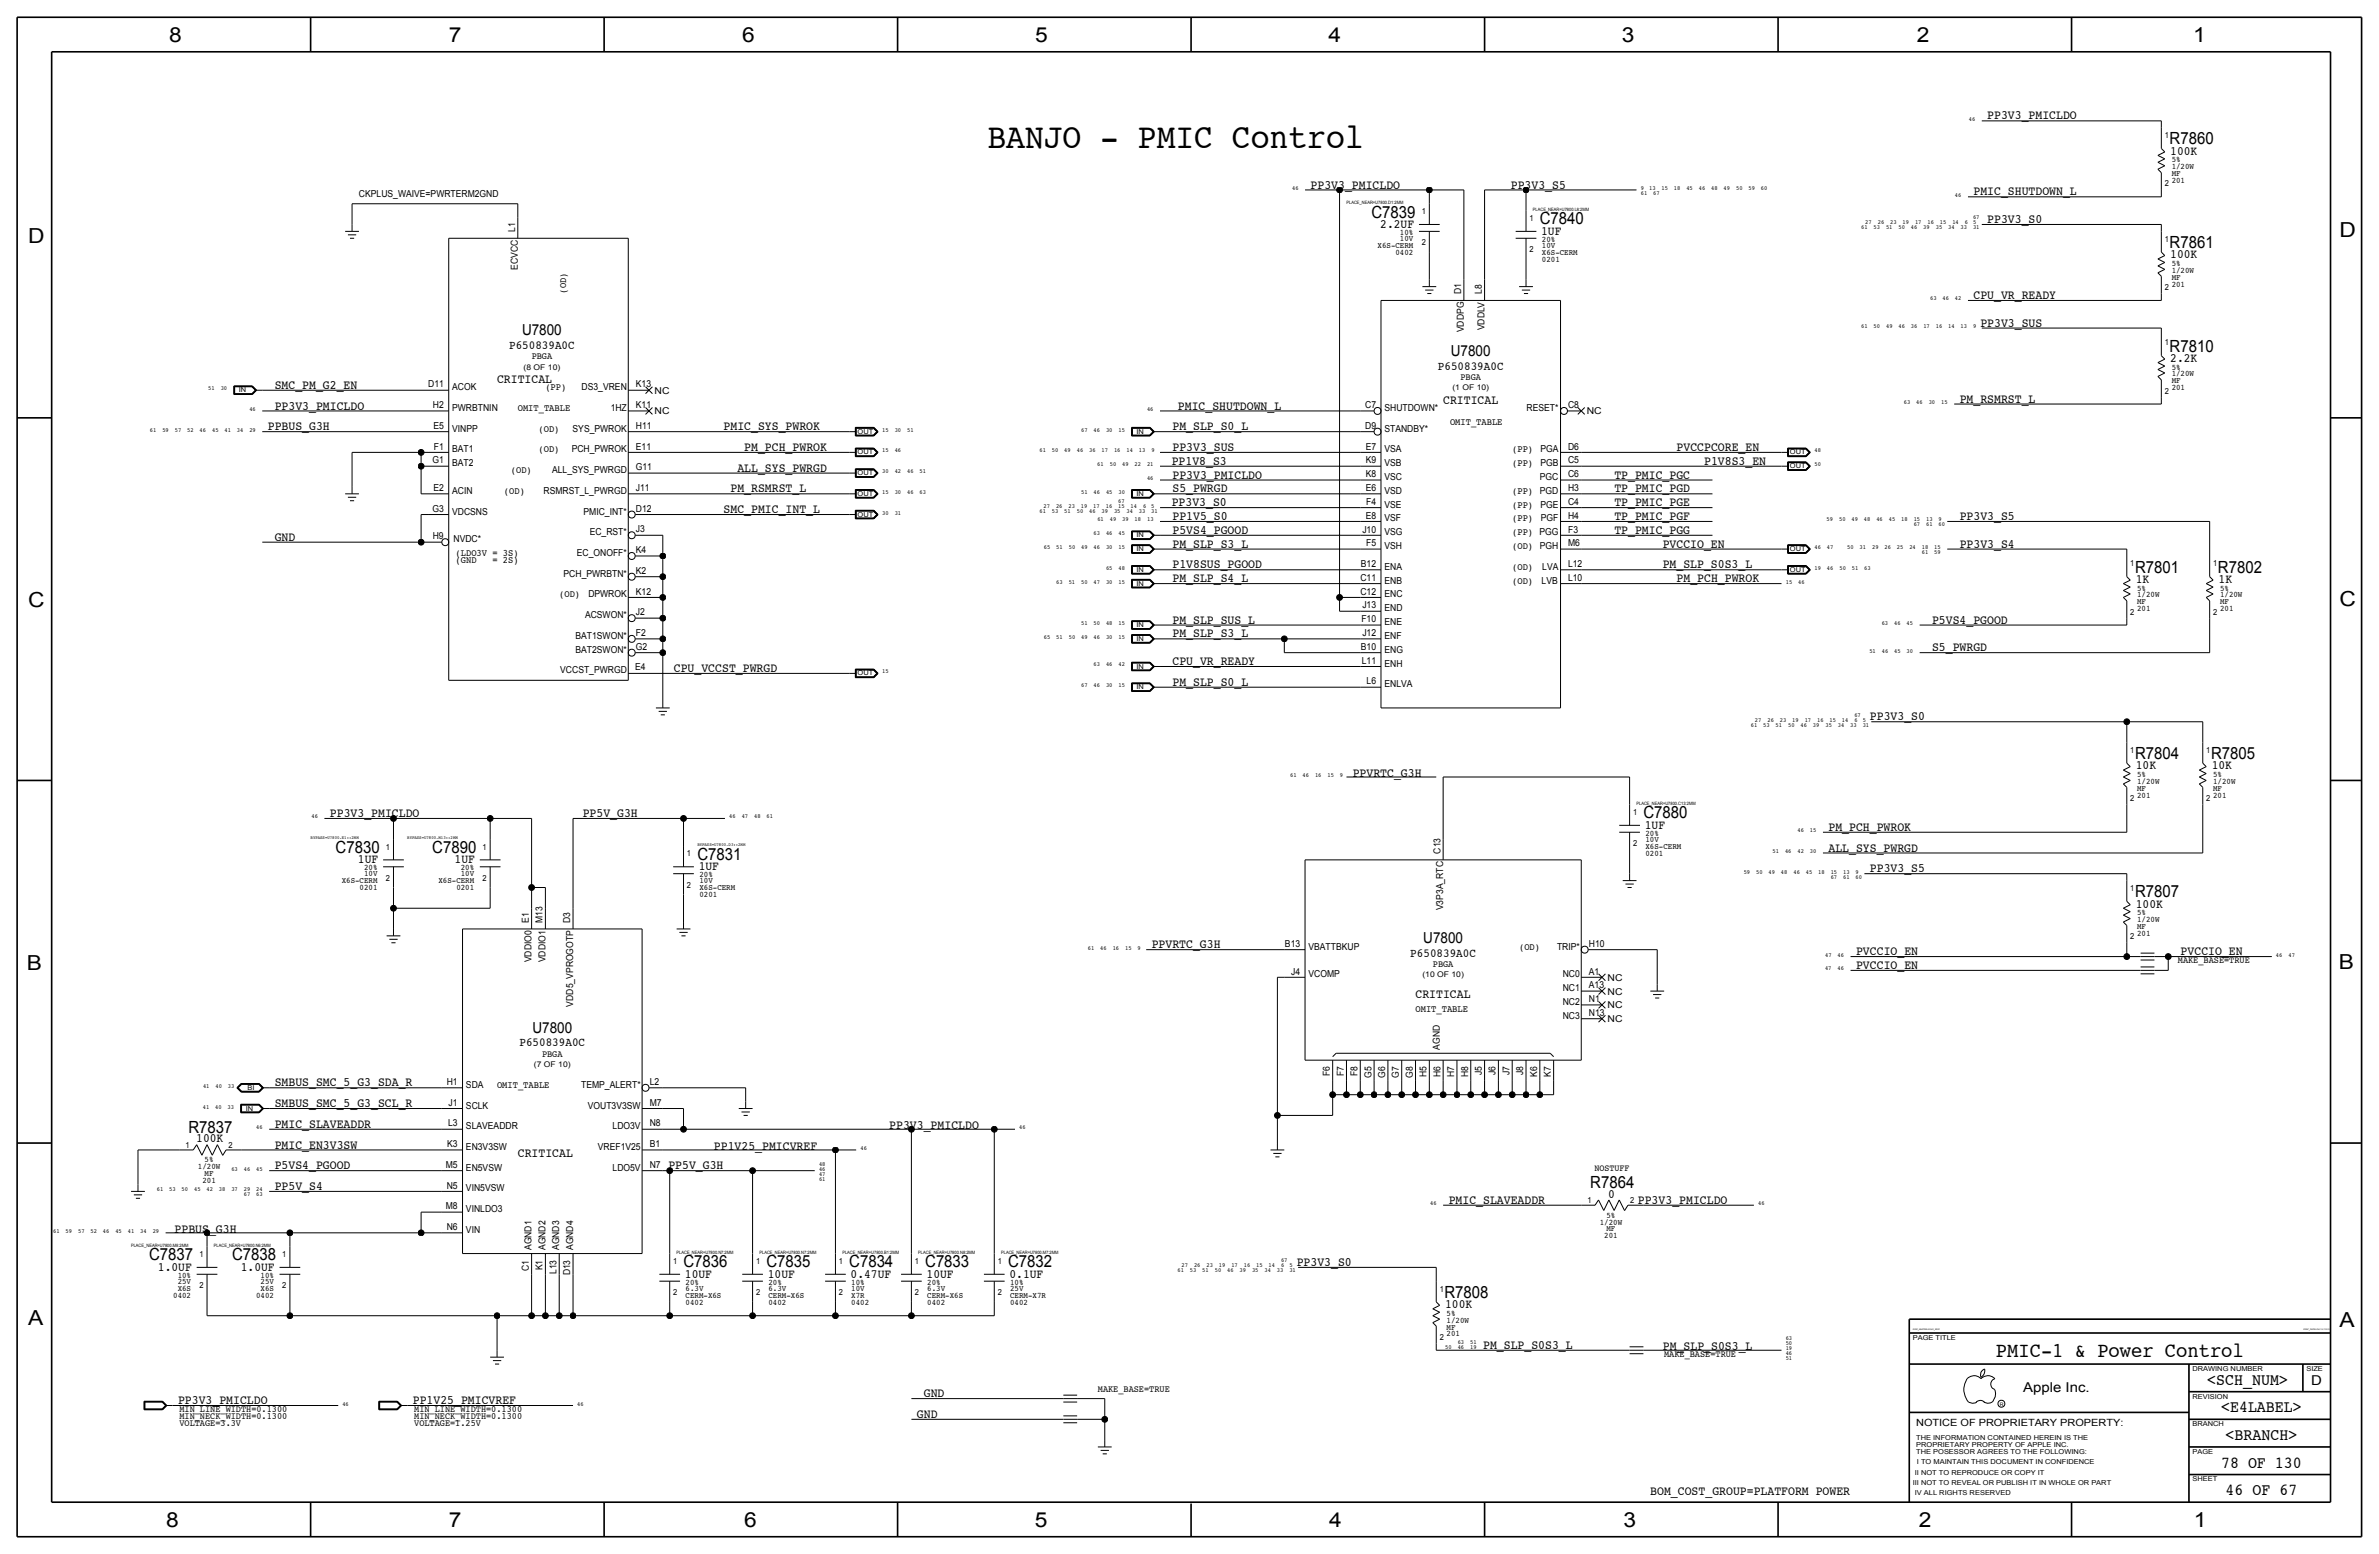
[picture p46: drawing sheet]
<svg xmlns="http://www.w3.org/2000/svg" width="875mm" height="572mm" viewBox="0 0 875 572" stroke-linecap="round" stroke-linejoin="round" font-family="sans-serif">
<defs><g id="words">
<text font-size="12.9" x="363.2" y="54.6">BANJO - PMIC Control</text>
<text font-size="7.7" x="734.1" y="499.1">PMIC-1 &amp; Power Control</text>
<g font-size="7.6">
<text x="62.2" y="15.5">8</text>
<text x="165" y="15.5">7</text>
<text x="273" y="15.5">6</text>
<text x="380.7" y="15.5">5</text>
<text x="488.6" y="15.5">4</text>
<text x="596.6" y="15.5">3</text>
<text x="705.1" y="15.5">2</text>
<text x="806.7" y="15.5">1</text>
<text x="10.4" y="89.4">D</text>
<text x="860.5" y="87.1">D</text>
<text x="10.4" y="223.3">C</text>
<text x="860.5" y="222.8">C</text>
<text x="9.8" y="356.6">B</text>
<text x="860.2" y="356.4">B</text>
<text x="10.4" y="487.4">A</text>
<text x="860.5" y="488.2">A</text>
<text x="61.2" y="561.6">8</text>
<text x="165" y="561.6">7</text>
<text x="273.8" y="561.6">6</text>
<text x="380.7" y="561.6">5</text>
<text x="488.9" y="561.6">4</text>
<text x="597.1" y="561.6">3</text>
<text x="705.8" y="561.6">2</text>
<text x="806.9" y="561.6">1</text>
</g>
<g font-size="6.2">
<text x="798" y="53.1">R7860</text>
<text x="504.5" y="80">C7839</text>
<text x="566.4" y="82.6">C7840</text>
<text x="798" y="91.2">R7861</text>
<text x="798" y="129.3">R7810</text>
<text x="785.3" y="210.6">R7801</text>
<text x="815.8" y="210.6">R7802</text>
<text x="785.3" y="279.1">R7804</text>
<text x="813.3" y="279.1">R7805</text>
<text x="604.5" y="301">C7880</text>
<text x="123.5" y="313.7">C7830</text>
<text x="159" y="313.7">C7890</text>
<text x="256.5" y="316.2">C7831</text>
<text x="785.3" y="329.9">R7807</text>
<text x="69.3" y="416.6">R7837</text>
<text x="584.9" y="436.9">R7864</text>
<text x="54.9" y="463.6">C7837</text>
<text x="85.4" y="463.6">C7838</text>
<text x="251.4" y="466.1">C7836</text>
<text x="281.9" y="466.1">C7835</text>
<text x="312.4" y="466.1">C7834</text>
<text x="340.3" y="466.1">C7833</text>
<text x="370.8" y="466.1">C7832</text>
<text x="531.3" y="477.3">R7808</text>
<text x="811.9" y="509.3">&lt;SCH_NUM&gt;</text>
<text x="817" y="519.4">&lt;E4LABEL&gt;</text>
<text x="818.6" y="529.6">&lt;BRANCH&gt;</text>
<text x="817" y="539.8">78 OF 130</text>
<text x="818.6" y="549.9">46 OF 67</text>
</g>
<g font-size="5.6">
<text x="192" y="123.2">U7800</text>
<text x="533.7" y="130.8">U7800</text>
<text x="523.5" y="346.7">U7800</text>
<text x="195.8" y="379.7">U7800</text>
</g>
<g font-size="5">
<text x="850.1" y="509.3">D</text>
<text x="744.2" y="511.8">Apple Inc.</text>
</g>
<g font-size="4.7">
<text x="731" y="43.9">PP3V3_PMICLDO</text>
<text x="798.3" y="56.9">100K</text>
<text x="482" y="69.3">PP3V3_PMICLDO</text>
<text x="555.7" y="69.3">PP3V3_S5</text>
<text x="725.9" y="71.9">PMIC_SHUTDOWN_L</text>
<text x="507.7" y="83.8">2.2UF</text>
<text x="731" y="82">PP3V3_S0</text>
<text x="566.9" y="86.4">1UF</text>
<text x="798.3" y="95">100K</text>
<text x="725.9" y="110">CPU_VR_READY</text>
<text x="728.4" y="120.1">PP3V3_SUS</text>
<text x="798.3" y="133.1">2.2K</text>
<text x="101" y="143">SMC_PM_G2_EN</text>
<text x="182.8" y="141">CRITICAL</text>
<text x="530.8" y="148.6">CRITICAL</text>
<text x="720.8" y="148.1">PM_RSMRST_L</text>
<text x="101" y="150.6">PP3V3_PMICLDO</text>
<text x="433.3" y="150.6">PMIC_SHUTDOWN_L</text>
<text x="98.5" y="158.2">PPBUS_G3H</text>
<text x="266.1" y="158.2">PMIC_SYS_PWROK</text>
<text x="431.2" y="158.2">PM_SLP_S0_L</text>
<text x="273.8" y="165.9">PM_PCH_PWROK</text>
<text x="431.2" y="165.9">PP3V3_SUS</text>
<text x="616.7" y="165.9">PVCCPCORE_EN</text>
<text x="271.2" y="173.5">ALL_SYS_PWRGD</text>
<text x="431" y="170.9">PP1V8_S3</text>
<text x="626.8" y="170.9">P1V8S3_EN</text>
<text x="431.2" y="176">PP3V3_PMICLDO</text>
<text x="593.8" y="176">TP_PMIC_PGC</text>
<text x="268.7" y="181.1">PM_RSMRST_L</text>
<text x="431.2" y="181.1">S5_PWRGD</text>
<text x="593.8" y="181.1">TP_PMIC_PGD</text>
<text x="266.1" y="188.7">SMC_PMIC_INT_L</text>
<text x="431" y="186.2">PP3V3_S0</text>
<text x="431.2" y="191.3">PP1V5_S0</text>
<text x="593.8" y="191.3">TP_PMIC_PGF</text>
<text x="593.8" y="186.2">TP_PMIC_PGE</text>
<text x="720.8" y="191.3">PP3V3_S5</text>
<text x="431.2" y="196.3">P5VS4_PGOOD</text>
<text x="593.8" y="196.3">TP_PMIC_PGG</text>
<text x="101" y="198.9">GND</text>
<text x="431.2" y="201.4">PM_SLP_S3_L</text>
<text x="611.6" y="201.4">PVCCIO_EN</text>
<text x="720.8" y="201.4">PP3V3_S4</text>
<text x="431.2" y="209">P1V8SUS_PGOOD</text>
<text x="611.6" y="209">PM_SLP_S0S3_L</text>
<text x="431.2" y="214.1">PM_SLP_S4_L</text>
<text x="616.7" y="214.1">PM_PCH_PWROK</text>
<text x="785.6" y="214.4">1K</text>
<text x="816.1" y="214.4">1K</text>
<text x="431.2" y="229.4">PM_SLP_SUS_L</text>
<text x="710.6" y="229.4">P5VS4_PGOOD</text>
<text x="431.2" y="234.4">PM_SLP_S3_L</text>
<text x="710.6" y="239.5">S5_PWRGD</text>
<text x="431.2" y="244.6">CPU_VR_READY</text>
<text x="247.9" y="247.1">CPU_VCCST_PWRGD</text>
<text x="431.2" y="252.2">PM_SLP_S0_L</text>
<text x="687.8" y="264.9">PP3V3_S0</text>
<text x="497.5" y="285.8">PPVRTC_G3H</text>
<text x="785.6" y="283">10K</text>
<text x="813.5" y="283">10K</text>
<text x="121.4" y="300.5">PP3V3_PMICLDO</text>
<text x="214.3" y="300.5">PP5V_G3H</text>
<text x="605" y="304.8">1UF</text>
<text x="672.5" y="305.6">PM_PCH_PWROK</text>
<text x="131.7" y="317.5">1UF</text>
<text x="167.2" y="317.5">1UF</text>
<text x="672.5" y="313.2">ALL_SYS_PWRGD</text>
<text x="257" y="320">1UF</text>
<text x="687.8" y="320.8">PP3V3_S5</text>
<text x="785.6" y="333.8">100K</text>
<text x="423.6" y="348.7">PPVRTC_G3H</text>
<text x="682.7" y="351.3">PVCCIO_EN</text>
<text x="802.1" y="351.3">PVCCIO_EN</text>
<text x="682.7" y="356.4">PVCCIO_EN</text>
<text x="520.6" y="367">CRITICAL</text>
<text x="101" y="399.5">SMBUS_SMC_5_G3_SDA_R</text>
<text x="101" y="407.2">SMBUS_SMC_5_G3_SCL_R</text>
<text x="101" y="414.8">PMIC_SLAVEADDR</text>
<text x="327.1" y="415.3">PP3V3_PMICLDO</text>
<text x="72.2" y="420.1">100K</text>
<text x="101" y="422.4">PMIC_EN3V3SW</text>
<text x="190.4" y="425.5">CRITICAL</text>
<text x="262.6" y="422.9">PP1V25_PMICVREF</text>
<text x="101" y="430">P5VS4_PGOOD</text>
<text x="245.8" y="430">PP5V_G3H</text>
<text x="101" y="437.6">PP5V_S4</text>
<text x="532.8" y="442.7">PMIC_SLAVEADDR</text>
<text x="591.5" y="440.4">0</text>
<text x="602.4" y="442.7">PP3V3_PMICLDO</text>
<text x="64.2" y="453.4">PPBUS_G3H</text>
<text x="58.1" y="467.4">1.0UF</text>
<text x="88.6" y="467.4">1.0UF</text>
<text x="477" y="465.6">PP3V3_S0</text>
<text x="251.9" y="469.9">10UF</text>
<text x="282.4" y="469.9">10UF</text>
<text x="312.9" y="469.9">0.47UF</text>
<text x="340.8" y="469.9">10UF</text>
<text x="371.3" y="469.9">0.1UF</text>
<text x="531.6" y="481.1">100K</text>
<text x="545.5" y="496.1">PM_SLP_S0S3_L</text>
<text x="611.6" y="496.6">PM_SLP_S0S3_L</text>
<text x="339.8" y="513.8">GND</text>
<text x="65.5" y="516.4">PP3V3_PMICLDO</text>
<text x="151.8" y="516.4">PP1V25_PMICVREF</text>
<text x="337.3" y="521.5">GND</text>
<text x="607" y="549.9">BOM_COST_GROUP=PLATFORM POWER</text>
</g>
<g font-size="4.5">
<text x="187.3" y="128.3">P650839A0C</text>
<text x="528.9" y="135.9">P650839A0C</text>
<text x="518.7" y="351.8">P650839A0C</text>
<text x="191.1" y="384.8">P650839A0C</text>
</g>
<text font-size="3.7" x="704.8" y="524.5">NOTICE OF PROPRIETARY PROPERTY:</text>
<g font-size="3.6">
<text x="208.2" y="108" transform="rotate(-90 208.2 108)">(OD)</text>
<text x="200.6" y="143.5">(PP)</text>
<text x="190.4" y="151.1">OMIT_TABLE</text>
<text x="198.1" y="158.8">(OD)</text>
<text x="533.3" y="156.2">OMIT_TABLE</text>
<text x="198.1" y="166.4">(OD)</text>
<text x="556.2" y="166.4">(PP)</text>
<text x="187.9" y="174">(OD)</text>
<text x="556.2" y="171.4">(PP)</text>
<text x="185.4" y="181.6">(OD)</text>
<text x="556.2" y="181.6">(PP) PGD</text>
<text x="556.2" y="186.7">(PP)</text>
<text x="556.2" y="191.8">(PP)</text>
<text x="556.2" y="196.9">(PP) PGG</text>
<text x="556.2" y="201.9">(OD) PGH</text>
<text x="167.6" y="207">(GND</text>
<text x="167.6" y="204.5">(LDO3V = 3S)</text>
<text x="181.1" y="207">= 2S)</text>
<text x="556.2" y="209.6">(OD)</text>
<text x="556.2" y="214.6">(OD)</text>
<text x="205.7" y="219.7">(OD)</text>
<text x="558.7" y="349.3">(OD)</text>
<text x="520.6" y="372.1">OMIT_TABLE</text>
<text x="182.8" y="400.1">OMIT_TABLE</text>
</g>
<g font-size="3.5">
<text x="132" y="72.4">CKPLUS_WAIVE=PWRTERM2GND</text>
<text x="189.4" y="85.3" transform="rotate(-90 189.4 85.3)">L1</text>
<text x="190.4" y="99.2" transform="rotate(-90 190.4 99.2)">ECVCC</text>
<text x="537.4" y="108.2" transform="rotate(-90 537.4 108.2)">D1</text>
<text x="545" y="108.2" transform="rotate(-90 545 108.2)">L8</text>
<text x="538.4" y="122.2" transform="rotate(-90 538.4 122.2)">VDDPG</text>
<text x="546" y="121.5" transform="rotate(-90 546 121.5)">VDDLV</text>
<text x="195.6" y="132.1">PBGA</text>
<text x="157.5" y="142.5">D11</text>
<text x="166.3" y="143.5">ACOK</text>
<text x="213.9" y="143.5">DS3_VREN</text>
<text x="233.9" y="142.5">K13</text>
<text x="537.2" y="139.7">PBGA</text>
<text x="240.7" y="144.8">NC</text>
<text x="159.2" y="150.1">H2</text>
<text x="166.3" y="151.1">PWRBTNIN</text>
<text x="224.6" y="151.1">1HZ</text>
<text x="233.9" y="150.1">K11</text>
<text x="240.7" y="152.4">NC</text>
<text x="502.1" y="150.1">C7</text>
<text x="509.2" y="151.1">SHUTDOWN*</text>
<text x="561.5" y="151.1">RESET*</text>
<text x="576.8" y="150.1">C8</text>
<text x="583.6" y="152.4">NC</text>
<text x="159.4" y="157.7">E5</text>
<text x="166.3" y="158.7">VINPP</text>
<text x="210.6" y="158.7">SYS_PWROK</text>
<text x="233.9" y="157.7">H11</text>
<text x="502.1" y="157.7">D9</text>
<text x="509.2" y="158.7">STANDBY*</text>
<text x="159.6" y="165.3">F1</text>
<text x="166.3" y="166.4">BAT1</text>
<text x="210.3" y="166.4">PCH_PWROK</text>
<text x="233.9" y="165.4">E11</text>
<text x="502.3" y="165.4">E7</text>
<text x="509.2" y="166.4">VSA</text>
<text x="566.6" y="166.4">PGA</text>
<text x="576.8" y="165.4">D6</text>
<text x="159.1" y="170.4">G1</text>
<text x="166.3" y="171.4">BAT2</text>
<text x="203.1" y="174">ALL_SYS_PWRGD</text>
<text x="233.9" y="173">G11</text>
<text x="502.3" y="170.4">K9</text>
<text x="509.2" y="171.4">VSB</text>
<text x="566.6" y="171.4">PGB</text>
<text x="576.8" y="170.4">C5</text>
<text x="502.3" y="175.5">K8</text>
<text x="509.2" y="176.5">VSC</text>
<text x="566.4" y="176.5">PGC</text>
<text x="576.8" y="175.5">C6</text>
<text x="159.4" y="180.6">E2</text>
<text x="166.3" y="181.6">ACIN</text>
<text x="199.9" y="181.6">RSMRST_L_PWRGD</text>
<text x="233.9" y="180.6">J11</text>
<text x="502.3" y="180.6">E6</text>
<text x="502.5" y="185.7">F4</text>
<text x="509.2" y="181.6">VSD</text>
<text x="576.8" y="180.6">H3</text>
<text x="576.8" y="185.7">C4</text>
<text x="159.1" y="188.2">G3</text>
<text x="166.3" y="189.2">VDCSNS</text>
<text x="214.6" y="189.2">PMIC_INT*</text>
<text x="233.9" y="188.2">D12</text>
<text x="502.3" y="190.8">E8</text>
<text x="509.2" y="186.7">VSE</text>
<text x="509.2" y="191.8">VSF</text>
<text x="566.6" y="186.7">PGE</text>
<text x="566.7" y="191.8">PGF</text>
<text x="576.8" y="190.8">H4</text>
<text x="216.9" y="196.8">EC_RST*</text>
<text x="233.9" y="195.8">J3</text>
<text x="501.1" y="195.8">J10</text>
<text x="509.2" y="196.8">VSG</text>
<text x="576.8" y="195.8">F3</text>
<text x="159.2" y="198.1">H9</text>
<text x="166.8" y="199.4">NVDC*</text>
<text x="233.9" y="203.4">K4</text>
<text x="502.5" y="200.9">F5</text>
<text x="509.2" y="201.9">VSH</text>
<text x="576.8" y="200.9">M6</text>
<text x="212.2" y="204.5">EC_ONOFF*</text>
<text x="500.6" y="208.5">B12</text>
<text x="509.2" y="209.5">ENA</text>
<text x="567.3" y="209.5">LVA</text>
<text x="576.8" y="208.5">L12</text>
<text x="207.3" y="212.1">PCH_PWRBTN*</text>
<text x="233.9" y="211.1">K2</text>
<text x="500.4" y="213.6">C11</text>
<text x="509.2" y="214.6">ENB</text>
<text x="567" y="214.6">LVB</text>
<text x="576.8" y="213.6">L10</text>
<text x="216.4" y="219.7">DPWROK</text>
<text x="233.9" y="218.7">K12</text>
<text x="500.4" y="218.7">C12</text>
<text x="509.2" y="219.7">ENC</text>
<text x="215.2" y="227.3">ACSWON*</text>
<text x="233.9" y="226.3">J2</text>
<text x="501.1" y="223.8">J13</text>
<text x="509.2" y="224.8">END</text>
<text x="233.9" y="233.9">F2</text>
<text x="500.7" y="228.9">F10</text>
<text x="501.1" y="233.9">J12</text>
<text x="509.2" y="229.9">ENE</text>
<text x="211.7" y="234.9">BAT1SWON*</text>
<text x="233.9" y="239">G2</text>
<text x="500.6" y="239">B10</text>
<text x="509.2" y="235">ENF</text>
<text x="211.7" y="240">BAT2SWON*</text>
<text x="500.9" y="244.1">L11</text>
<text x="509.2" y="240">ENG</text>
<text x="509.2" y="245.1">ENH</text>
<text x="206.1" y="247.6">VCCST_PWRGD</text>
<text x="233.6" y="246.4">E4</text>
<text x="502.7" y="251.7">L6</text>
<text x="509.2" y="252.7">ENLVA</text>
<text x="529.8" y="313.9" transform="rotate(-90 529.8 313.9)">C13</text>
<text x="530.8" y="334.8" transform="rotate(-90 530.8 334.8)">V3P3A_RTC</text>
<text x="194.5" y="339.3" transform="rotate(-90 194.5 339.3)">E1</text>
<text x="199.6" y="339.3" transform="rotate(-90 199.6 339.3)">M13</text>
<text x="209.8" y="339.3" transform="rotate(-90 209.8 339.3)">D3</text>
<text x="195.5" y="353.9" transform="rotate(-90 195.5 353.9)">VDDIO0</text>
<text x="200.6" y="353.9" transform="rotate(-90 200.6 353.9)">VDDIO1</text>
<text x="472.6" y="348.2">B13</text>
<text x="481.3" y="349.2">VBATTBKUP</text>
<text x="572.7" y="349.2">TRIP*</text>
<text x="584.4" y="348.2">H10</text>
<text x="474.9" y="358.4">J4</text>
<text x="481.3" y="359.4">VCOMP</text>
<text x="527" y="355.6">PBGA</text>
<text x="574.8" y="359.4">NC0</text>
<text x="584.4" y="358.4">A1</text>
<text x="801.1" y="354.3">MAKE_BASE=TRUE</text>
<text x="574.8" y="364.5">NC1</text>
<text x="584.4" y="363.5">A13</text>
<text x="591.3" y="360.7">NC</text>
<text x="591.3" y="365.8">NC</text>
<text x="210.8" y="370.2" transform="rotate(-90 210.8 370.2)">VDD5_VPROGOTP</text>
<text x="574.8" y="369.6">NC2</text>
<text x="584.4" y="368.6">N1</text>
<text x="591.3" y="370.8">NC</text>
<text x="574.8" y="374.6">NC3</text>
<text x="584.4" y="373.6">N13</text>
<text x="591.3" y="375.9">NC</text>
<text x="199.4" y="388.6">PBGA</text>
<text x="529.5" y="386.1" transform="rotate(-90 529.5 386.1)">AGND</text>
<text x="489.2" y="395.9" transform="rotate(-90 489.2 395.9)">F6</text>
<text x="494.2" y="395.9" transform="rotate(-90 494.2 395.9)">F7</text>
<text x="499.3" y="395.9" transform="rotate(-90 499.3 395.9)">F8</text>
<text x="545" y="395.5" transform="rotate(-90 545 395.5)">J5</text>
<text x="550.1" y="395.5" transform="rotate(-90 550.1 395.5)">J6</text>
<text x="555.2" y="395.5" transform="rotate(-90 555.2 395.5)">J7</text>
<text x="560.3" y="395.5" transform="rotate(-90 560.3 395.5)">J8</text>
<text x="164.3" y="399">H1</text>
<text x="171.4" y="400.1">SDA</text>
<text x="213.8" y="400.1">TEMP_ALERT*</text>
<text x="239" y="399">L2</text>
<text x="504.4" y="396.4" transform="rotate(-90 504.4 396.4)">G5</text>
<text x="509.5" y="396.4" transform="rotate(-90 509.5 396.4)">G6</text>
<text x="514.6" y="396.4" transform="rotate(-90 514.6 396.4)">G7</text>
<text x="519.6" y="396.4" transform="rotate(-90 519.6 396.4)">G8</text>
<text x="524.7" y="396.2" transform="rotate(-90 524.7 396.2)">H5</text>
<text x="529.8" y="396.2" transform="rotate(-90 529.8 396.2)">H6</text>
<text x="534.9" y="396.2" transform="rotate(-90 534.9 396.2)">H7</text>
<text x="540" y="396.2" transform="rotate(-90 540 396.2)">H8</text>
<text x="565.4" y="396" transform="rotate(-90 565.4 396)">K6</text>
<text x="570.5" y="396" transform="rotate(-90 570.5 396)">K7</text>
<text x="165" y="406.7">J1</text>
<text x="171.4" y="407.7">SCLK</text>
<text x="216.2" y="407.7">VOUT3V3SW</text>
<text x="239" y="406.7">M7</text>
<text x="164.8" y="414.3">L3</text>
<text x="171.4" y="415.3">SLAVEADDR</text>
<text x="225.3" y="415.3">LDO3V</text>
<text x="239" y="414.3">N8</text>
<text x="164.5" y="421.9">K3</text>
<text x="171.4" y="422.9">EN3V3SW</text>
<text x="219.9" y="422.9">VREF1V25</text>
<text x="239" y="421.9">B1</text>
<text x="164" y="429.5">M5</text>
<text x="171.4" y="430.5">EN5VSW</text>
<text x="225.3" y="430.5">LDO5V</text>
<text x="239" y="429.5">N7</text>
<text x="586.4" y="430.5">NOSTUFF</text>
<text x="164.3" y="437.1">N5</text>
<text x="171.4" y="438.2">VIN5VSW</text>
<text x="164" y="444.8">M8</text>
<text x="171.4" y="445.8">VINLDO3</text>
<text x="164.3" y="452.4">N6</text>
<text x="171.4" y="453.4">VIN</text>
<text x="195.5" y="459.7" transform="rotate(-90 195.5 459.7)">AGND1</text>
<text x="200.6" y="459.7" transform="rotate(-90 200.6 459.7)">AGND2</text>
<text x="205.7" y="459.7" transform="rotate(-90 205.7 459.7)">AGND3</text>
<text x="210.8" y="459.7" transform="rotate(-90 210.8 459.7)">AGND4</text>
<text x="194.5" y="467.3" transform="rotate(-90 194.5 467.3)">C1</text>
<text x="199.6" y="467.2" transform="rotate(-90 199.6 467.2)">K1</text>
<text x="204.7" y="468.6" transform="rotate(-90 204.7 468.6)">L13</text>
<text x="209.8" y="469.1" transform="rotate(-90 209.8 469.1)">D13</text>
<text x="612.1" y="499.1">MAKE_BASE=TRUE</text>
<text x="403.8" y="511.8">MAKE_BASE=TRUE</text>
<text x="66" y="519.4">MIN_LINE_WIDTH=0.1300</text>
<text x="66" y="522">MIN_NECK_WIDTH=0.1300</text>
<text x="152.3" y="522">MIN_NECK_WIDTH=0.1300</text>
<text x="152.3" y="519.4">MIN_LINE_WIDTH=0.1300</text>
<text x="66" y="524.5">VOLTAGE=3.3V</text>
<text x="152.3" y="524.5">VOLTAGE=1.25V</text>
</g>
<g font-size="3.1">
<text x="796.2" y="50.8">1</text>
<text x="798.8" y="59.7">5%</text>
<text x="798.8" y="64.8">MF</text>
<text x="798.8" y="62.2">1/20W</text>
<text x="796.2" y="68.6">2</text>
<text x="798.8" y="67.3">201</text>
<text x="522.9" y="78.7">1</text>
<text x="562.6" y="81.3">1</text>
<text x="514.9" y="88.6">10V</text>
<text x="514.9" y="86.4">10%</text>
<text x="567.1" y="88.9">20%</text>
<text x="796.2" y="88.9">1</text>
<text x="506.7" y="91.2">X6S-CERM</text>
<text x="513.3" y="93.7">0402</text>
<text x="522.9" y="90.2">2</text>
<text x="562.6" y="92.7">2</text>
<text x="567.1" y="93.7">X6S-CERM</text>
<text x="567.1" y="91.2">10V</text>
<text x="567.1" y="96.3">0201</text>
<text x="798.8" y="97.8">5%</text>
<text x="798.8" y="100.3">1/20W</text>
<text x="796.2" y="106.7">2</text>
<text x="798.8" y="102.9">MF</text>
<text x="798.8" y="105.4">201</text>
<text x="796.2" y="127">1</text>
<text x="798.8" y="135.9">5%</text>
<text x="798.8" y="138.4">1/20W</text>
<text x="798.8" y="143.5">201</text>
<text x="798.8" y="141">MF</text>
<text x="796.2" y="144.8">2</text>
<text x="783.5" y="208.3">1</text>
<text x="814" y="208.3">1</text>
<text x="786.1" y="217.2">5%</text>
<text x="786.1" y="219.7">1/20W</text>
<text x="816.6" y="217.2">5%</text>
<text x="816.6" y="219.7">1/20W</text>
<text x="783.5" y="226.1">2</text>
<text x="786.1" y="222.3">MF</text>
<text x="786.1" y="224.8">201</text>
<text x="814" y="226.1">2</text>
<text x="816.6" y="222.3">MF</text>
<text x="816.6" y="224.8">201</text>
<text x="783.5" y="276.9">1</text>
<text x="811.5" y="276.9">1</text>
<text x="786.1" y="285.8">5%</text>
<text x="814" y="285.8">5%</text>
<text x="786.1" y="293.4">201</text>
<text x="786.1" y="288.3">1/20W</text>
<text x="786.1" y="290.8">MF</text>
<text x="814" y="288.3">1/20W</text>
<text x="814" y="293.4">201</text>
<text x="814" y="290.8">MF</text>
<text x="600.7" y="299.7">1</text>
<text x="783.5" y="294.6">2</text>
<text x="811.5" y="294.6">2</text>
<text x="600.7" y="311.2">2</text>
<text x="605.2" y="307.3">20%</text>
<text x="605.2" y="309.6">10V</text>
<text x="141.9" y="312.4">1</text>
<text x="177.5" y="312.4">1</text>
<text x="252.7" y="315">1</text>
<text x="605.2" y="312.2">X6S-CERM</text>
<text x="605.2" y="314.7">0201</text>
<text x="133.9" y="322.3">10V</text>
<text x="133.9" y="320">20%</text>
<text x="141.9" y="323.9">2</text>
<text x="169.5" y="320">20%</text>
<text x="169.5" y="322.3">10V</text>
<text x="177.5" y="323.9">2</text>
<text x="257.3" y="322.6">20%</text>
<text x="125.7" y="324.9">X6S-CERM</text>
<text x="132.3" y="327.4">0201</text>
<text x="161.3" y="324.9">X6S-CERM</text>
<text x="167.8" y="327.4">0201</text>
<text x="252.7" y="326.4">2</text>
<text x="257.3" y="329.9">0201</text>
<text x="257.3" y="327.4">X6S-CERM</text>
<text x="257.3" y="324.9">10V</text>
<text x="783.5" y="327.7">1</text>
<text x="786.1" y="341.6">MF</text>
<text x="786.1" y="339.1">1/20W</text>
<text x="786.1" y="336.6">5%</text>
<text x="783.5" y="345.4">2</text>
<text x="786.1" y="344.2">201</text>
<text x="68.3" y="422.1">1</text>
<text x="84" y="422.1">2</text>
<text x="72.8" y="430">1/20W</text>
<text x="75.3" y="427.5">5%</text>
<text x="74.4" y="435.1">201</text>
<text x="75.3" y="432.6">MF</text>
<text x="583.9" y="442.5">1</text>
<text x="599.6" y="442.5">2</text>
<text x="590.9" y="447.8">5%</text>
<text x="588.4" y="450.3">1/20W</text>
<text x="590.1" y="455.4">201</text>
<text x="590.9" y="452.9">MF</text>
<text x="73.4" y="462.3">1</text>
<text x="103.8" y="462.3">1</text>
<text x="247.6" y="464.8">1</text>
<text x="278.1" y="464.8">1</text>
<text x="308.6" y="464.8">1</text>
<text x="336.5" y="464.8">1</text>
<text x="367" y="464.8">1</text>
<text x="65.4" y="472.2">25V</text>
<text x="65.4" y="469.9">10%</text>
<text x="73.4" y="473.7">2</text>
<text x="95.8" y="472.2">25V</text>
<text x="95.8" y="469.9">10%</text>
<text x="103.8" y="473.7">2</text>
<text x="252.2" y="472.4">20%</text>
<text x="282.7" y="472.4">20%</text>
<text x="313.1" y="472.4">10%</text>
<text x="341.1" y="472.4">20%</text>
<text x="371.6" y="472.4">10%</text>
<text x="63.7" y="477.3">0402</text>
<text x="65.4" y="474.7">X6S</text>
<text x="94.2" y="477.3">0402</text>
<text x="95.8" y="474.7">X6S</text>
<text x="247.6" y="476.3">2</text>
<text x="252.2" y="474.7">6.3V</text>
<text x="252.2" y="479.8">0402</text>
<text x="252.2" y="477.3">CERM-X6S</text>
<text x="278.1" y="476.3">2</text>
<text x="282.7" y="479.8">0402</text>
<text x="282.7" y="474.7">6.3V</text>
<text x="282.7" y="477.3">CERM-X6S</text>
<text x="308.6" y="476.3">2</text>
<text x="313.1" y="474.7">10V</text>
<text x="313.1" y="479.8">0402</text>
<text x="313.1" y="477.3">X7R</text>
<text x="336.5" y="476.3">2</text>
<text x="341.1" y="474.7">6.3V</text>
<text x="341.1" y="479.8">0402</text>
<text x="341.1" y="477.3">CERM-X6S</text>
<text x="367" y="476.3">2</text>
<text x="371.6" y="474.7">25V</text>
<text x="371.6" y="479.8">0402</text>
<text x="371.6" y="477.3">CERM-X7R</text>
<text x="529.5" y="475">1</text>
<text x="532.1" y="483.9">5%</text>
<text x="532.1" y="486.4">1/20W</text>
<text x="532.1" y="488.9">MF</text>
<text x="532.1" y="491.5">201</text>
<text x="529.5" y="492.8">2</text>
</g>
<g font-size="2.9">
<text x="192.6" y="135.9">(8 OF 10)</text>
<text x="534.2" y="143.5">(1 OF 10)</text>
<text x="523.2" y="359.4">(10 OF 10)</text>
<text x="196.4" y="392.4">(7 OF 10)</text>
</g>
<g font-size="2.5">
<text x="87.8" y="144.3">IN</text>
<text x="315.5" y="159.5">OUT</text>
<text x="418" y="159.5">IN</text>
<text x="315.5" y="167.1">OUT</text>
<text x="658.4" y="167.1">OUT</text>
<text x="658.4" y="172.2">OUT</text>
<text x="315.5" y="174.8">OUT</text>
<text x="315.5" y="182.4">OUT</text>
<text x="418" y="182.4">IN</text>
<text x="315.5" y="190">OUT</text>
<text x="418" y="197.6">IN</text>
<text x="418" y="202.7">IN</text>
<text x="658.4" y="202.7">OUT</text>
<text x="418" y="215.4">IN</text>
<text x="418" y="210.3">IN</text>
<text x="658.4" y="210.3">OUT</text>
<text x="418" y="230.6">IN</text>
<text x="418" y="235.7">IN</text>
<text x="418" y="245.9">IN</text>
<text x="315.5" y="248.4">OUT</text>
<text x="418" y="253.5">IN</text>
<text x="91.1" y="400.8">BI</text>
<text x="90.4" y="408.4">IN</text>
<text x="703.5" y="492.8">PAGE TITLE</text>
<text x="806.4" y="504.2">DRAWING NUMBER</text>
<text x="848.3" y="504.2">SIZE</text>
<text x="806.4" y="514.4">REVISION</text>
<text x="806.4" y="524.5">BRANCH</text>
<text x="704.8" y="532.1">PROPRIETARY PROPERTY OF APPLE INC.</text>
<text x="704.8" y="529.6">THE INFORMATION CONTAINED HEREIN IS THE</text>
<text x="704.8" y="534.7">THE POSESSOR AGREES TO THE FOLLOWING:</text>
<text x="705.1" y="538.5">I TO MAINTAIN THIS DOCUMENT IN CONFIDENCE</text>
<text x="806.4" y="534.7">PAGE</text>
<text x="704.3" y="542.3">II NOT TO REPRODUCE OR COPY IT</text>
<text x="806.4" y="544.8">SHEET</text>
<text x="703.5" y="546.1">III NOT TO REVEAL OR PUBLISH IT IN WHOLE OR PART</text>
<text x="704.3" y="549.9">IV ALL RIGHTS RESERVED</text>
</g>
<g font-size="2.3">
<text x="724.1" y="44.5">46</text>
<text x="475.2" y="69.8">46</text>
<text x="603.5" y="69.8">9</text>
<text x="603.5" y="71.7">61</text>
<text x="606.5" y="69.8">13</text>
<text x="608.1" y="71.7">67</text>
<text x="611.1" y="69.8">15</text>
<text x="615.7" y="69.8">18</text>
<text x="620.3" y="69.8">45</text>
<text x="624.8" y="69.8">46</text>
<text x="629.4" y="69.8">48</text>
<text x="634" y="69.8">49</text>
<text x="638.6" y="69.8">50</text>
<text x="643.1" y="69.8">59</text>
<text x="647.7" y="69.8">60</text>
<text x="719.1" y="72.4">46</text>
<text x="686.1" y="82.6">27</text>
<text x="690.7" y="82.6">26</text>
<text x="695.2" y="82.6">23</text>
<text x="699.8" y="82.6">19</text>
<text x="704.4" y="82.6">17</text>
<text x="709" y="82.6">16</text>
<text x="713.5" y="82.6">15</text>
<text x="718.1" y="82.6">14</text>
<text x="722.7" y="82.6">6</text>
<text x="725.7" y="80.7">67</text>
<text x="725.7" y="82.6">5</text>
<text x="684.6" y="84.4">61</text>
<text x="689.1" y="84.4">53</text>
<text x="693.7" y="84.4">51</text>
<text x="698.3" y="84.4">50</text>
<text x="702.9" y="84.4">46</text>
<text x="707.4" y="84.4">39</text>
<text x="712" y="84.4">35</text>
<text x="716.6" y="84.4">34</text>
<text x="721.1" y="84.4">33</text>
<text x="725.7" y="84.4">31</text>
<text x="709.9" y="110.5">63</text>
<text x="714.5" y="110.5">46</text>
<text x="719" y="110.5">42</text>
<text x="684.6" y="120.7">61</text>
<text x="689.1" y="120.7">50</text>
<text x="693.7" y="120.7">49</text>
<text x="698.3" y="120.7">46</text>
<text x="702.9" y="120.7">36</text>
<text x="707.4" y="120.7">17</text>
<text x="712" y="120.7">16</text>
<text x="716.6" y="120.7">14</text>
<text x="721.2" y="120.7">13</text>
<text x="725.7" y="120.7">9</text>
<text x="76.6" y="143.5">51</text>
<text x="81.2" y="143.5">30</text>
<text x="700.3" y="148.6">63</text>
<text x="704.8" y="148.6">46</text>
<text x="709.4" y="148.6">30</text>
<text x="714" y="148.6">15</text>
<text x="91.7" y="151.1">46</text>
<text x="421.9" y="151.1">46</text>
<text x="55.1" y="158.8">61</text>
<text x="59.7" y="158.8">59</text>
<text x="64.3" y="158.8">57</text>
<text x="68.9" y="158.8">52</text>
<text x="73.4" y="158.8">46</text>
<text x="78" y="158.8">45</text>
<text x="82.6" y="158.8">41</text>
<text x="87.1" y="158.8">34</text>
<text x="91.7" y="158.8">29</text>
<text x="324.5" y="158.7">15</text>
<text x="329.1" y="158.7">30</text>
<text x="333.7" y="158.7">51</text>
<text x="397.7" y="158.8">67</text>
<text x="402.2" y="158.8">46</text>
<text x="406.8" y="158.8">30</text>
<text x="411.4" y="158.8">15</text>
<text x="324.5" y="166.4">15</text>
<text x="329.1" y="166.4">46</text>
<text x="382.3" y="166.4">61</text>
<text x="386.9" y="166.4">50</text>
<text x="391.5" y="166.4">49</text>
<text x="396" y="166.4">46</text>
<text x="400.6" y="166.4">36</text>
<text x="405.2" y="166.4">17</text>
<text x="409.8" y="166.4">16</text>
<text x="414.3" y="166.4">14</text>
<text x="418.9" y="166.4">13</text>
<text x="423.5" y="166.4">9</text>
<text x="667.4" y="166.4">48</text>
<text x="324.5" y="174">30</text>
<text x="329.1" y="174">42</text>
<text x="333.6" y="174">46</text>
<text x="338.2" y="174">51</text>
<text x="403.6" y="171.4">61</text>
<text x="408.2" y="171.4">50</text>
<text x="412.7" y="171.4">49</text>
<text x="417.3" y="171.4">22</text>
<text x="421.9" y="171.4">21</text>
<text x="667.4" y="171.4">50</text>
<text x="421.9" y="176.5">46</text>
<text x="324.5" y="181.6">15</text>
<text x="329.1" y="181.6">30</text>
<text x="333.7" y="181.6">46</text>
<text x="338.2" y="181.6">63</text>
<text x="397.7" y="181.6">51</text>
<text x="402.2" y="181.6">46</text>
<text x="406.8" y="181.6">45</text>
<text x="411.3" y="184.9">67</text>
<text x="411.4" y="181.6">30</text>
<text x="324.5" y="189.2">30</text>
<text x="329.1" y="189.2">31</text>
<text x="382.3" y="188.5">61</text>
<text x="383.8" y="186.7">27</text>
<text x="386.9" y="188.5">53</text>
<text x="388.4" y="186.7">26</text>
<text x="391.5" y="188.5">51</text>
<text x="393" y="186.7">23</text>
<text x="396" y="188.5">50</text>
<text x="397.6" y="186.7">19</text>
<text x="400.6" y="188.5">46</text>
<text x="402.1" y="186.7">17</text>
<text x="403.6" y="191.8">61</text>
<text x="405.2" y="188.5">39</text>
<text x="406.7" y="186.7">16</text>
<text x="408.2" y="191.8">49</text>
<text x="409.8" y="188.5">35</text>
<text x="411.3" y="186.7">15</text>
<text x="412.8" y="191.8">39</text>
<text x="414.3" y="188.5">34</text>
<text x="415.9" y="186.7">14</text>
<text x="417.3" y="191.8">18</text>
<text x="418.9" y="188.5">33</text>
<text x="420.4" y="186.7">6</text>
<text x="421.9" y="191.8">13</text>
<text x="423.5" y="188.5">31</text>
<text x="423.5" y="186.7">5</text>
<text x="671.9" y="191.8">59</text>
<text x="676.4" y="191.8">50</text>
<text x="681" y="191.8">49</text>
<text x="685.6" y="191.8">48</text>
<text x="690.2" y="191.8">46</text>
<text x="694.7" y="191.8">45</text>
<text x="699.3" y="191.8">18</text>
<text x="703.9" y="191.8">15</text>
<text x="708.5" y="191.8">13</text>
<text x="713" y="191.8">9</text>
<text x="402.2" y="196.9">63</text>
<text x="406.8" y="196.9">46</text>
<text x="411.4" y="196.9">45</text>
<text x="703.9" y="193.6">67</text>
<text x="708.4" y="193.6">61</text>
<text x="713" y="193.6">60</text>
<text x="384" y="201.9">65</text>
<text x="388.5" y="201.9">51</text>
<text x="393.1" y="201.9">50</text>
<text x="397.7" y="201.9">49</text>
<text x="402.2" y="201.9">46</text>
<text x="406.8" y="201.9">30</text>
<text x="411.4" y="201.9">15</text>
<text x="667.4" y="201.9">46</text>
<text x="672" y="201.9">47</text>
<text x="679.4" y="201.9">50</text>
<text x="684" y="201.9">31</text>
<text x="688.6" y="201.9">29</text>
<text x="693.1" y="201.9">26</text>
<text x="697.7" y="201.9">25</text>
<text x="702.3" y="201.9">24</text>
<text x="706.9" y="203.8">61</text>
<text x="706.9" y="201.9">18</text>
<text x="711.4" y="203.8">59</text>
<text x="711.4" y="201.9">15</text>
<text x="406.8" y="209.6">65</text>
<text x="411.4" y="209.6">48</text>
<text x="667.4" y="209.6">19</text>
<text x="672" y="209.6">46</text>
<text x="676.6" y="209.6">50</text>
<text x="681.1" y="209.6">51</text>
<text x="685.7" y="209.6">63</text>
<text x="388.5" y="214.6">63</text>
<text x="393.1" y="214.6">51</text>
<text x="397.7" y="214.6">50</text>
<text x="402.2" y="214.6">47</text>
<text x="406.8" y="214.6">30</text>
<text x="411.4" y="214.6">15</text>
<text x="656.8" y="214.6">15</text>
<text x="661.4" y="214.6">46</text>
<text x="397.7" y="229.9">51</text>
<text x="402.2" y="229.9">50</text>
<text x="406.8" y="229.9">48</text>
<text x="411.4" y="229.9">15</text>
<text x="692.1" y="229.9">63</text>
<text x="696.7" y="229.9">46</text>
<text x="701.3" y="229.9">45</text>
<text x="383.9" y="234.9">65</text>
<text x="388.5" y="234.9">51</text>
<text x="393.1" y="234.9">50</text>
<text x="397.7" y="234.9">49</text>
<text x="402.2" y="234.9">46</text>
<text x="406.8" y="234.9">30</text>
<text x="411.4" y="234.9">15</text>
<text x="402.2" y="245.1">63</text>
<text x="406.8" y="245.1">46</text>
<text x="411.4" y="245.1">42</text>
<text x="687.6" y="240">51</text>
<text x="692.1" y="240">46</text>
<text x="696.7" y="240">45</text>
<text x="701.3" y="240">30</text>
<text x="324.5" y="247.7">15</text>
<text x="397.7" y="252.7">67</text>
<text x="402.2" y="252.7">46</text>
<text x="406.8" y="252.7">30</text>
<text x="411.4" y="252.7">15</text>
<text x="682.1" y="263.6">67</text>
<text x="644" y="267.3">61</text>
<text x="645.5" y="265.4">27</text>
<text x="648.5" y="267.3">53</text>
<text x="650.1" y="265.4">26</text>
<text x="653.1" y="267.3">51</text>
<text x="654.6" y="265.4">23</text>
<text x="657.7" y="267.3">50</text>
<text x="659.2" y="265.4">19</text>
<text x="662.3" y="267.3">46</text>
<text x="663.8" y="265.4">17</text>
<text x="666.8" y="267.3">39</text>
<text x="668.4" y="265.4">16</text>
<text x="671.4" y="267.3">35</text>
<text x="672.9" y="265.4">15</text>
<text x="676" y="267.3">34</text>
<text x="677.5" y="265.4">14</text>
<text x="680.5" y="267.3">33</text>
<text x="682.1" y="265.4">6</text>
<text x="685.1" y="267.3">31</text>
<text x="685.1" y="265.4">5</text>
<text x="474.5" y="285.8">61</text>
<text x="479.1" y="285.8">46</text>
<text x="483.7" y="285.8">16</text>
<text x="488.3" y="285.8">15</text>
<text x="492.8" y="285.8">9</text>
<text x="114.6" y="301">46</text>
<text x="268.2" y="301">46</text>
<text x="272.8" y="301">47</text>
<text x="277.4" y="301">48</text>
<text x="282" y="301">61</text>
<text x="661.1" y="306.1">46</text>
<text x="665.7" y="306.1">15</text>
<text x="652" y="313.7">51</text>
<text x="656.5" y="313.7">46</text>
<text x="661.1" y="313.7">42</text>
<text x="665.7" y="313.7">30</text>
<text x="641.4" y="321.3">59</text>
<text x="645.9" y="321.3">50</text>
<text x="650.5" y="321.3">49</text>
<text x="655.1" y="321.3">48</text>
<text x="659.6" y="321.3">46</text>
<text x="664.2" y="321.3">45</text>
<text x="668.8" y="321.3">18</text>
<text x="673.4" y="323.1">67</text>
<text x="673.4" y="321.3">15</text>
<text x="677.9" y="323.1">61</text>
<text x="677.9" y="321.3">13</text>
<text x="682.5" y="323.1">60</text>
<text x="682.5" y="321.3">9</text>
<text x="400.1" y="349.2">61</text>
<text x="404.7" y="349.2">46</text>
<text x="409.3" y="349.2">16</text>
<text x="413.8" y="349.2">15</text>
<text x="418.4" y="349.2">9</text>
<text x="671.3" y="351.8">47</text>
<text x="675.9" y="351.8">46</text>
<text x="837.1" y="351.8">46</text>
<text x="841.7" y="351.8">47</text>
<text x="671.3" y="356.9">47</text>
<text x="675.8" y="356.9">46</text>
<text x="74.7" y="400.1">41</text>
<text x="79.2" y="400.1">40</text>
<text x="83.8" y="400.1">33</text>
<text x="74.6" y="407.7">41</text>
<text x="79.1" y="407.7">40</text>
<text x="83.7" y="407.7">33</text>
<text x="94.3" y="415.3">46</text>
<text x="374.9" y="415.3">46</text>
<text x="316.5" y="422.9">46</text>
<text x="85.1" y="430.5">63</text>
<text x="89.7" y="430.5">46</text>
<text x="94.2" y="430.5">45</text>
<text x="301.3" y="428.7">48</text>
<text x="301.3" y="430.5">46</text>
<text x="301.3" y="434.2">61</text>
<text x="301.3" y="432.4">47</text>
<text x="57.7" y="438.2">61</text>
<text x="62.2" y="438.2">53</text>
<text x="66.8" y="438.2">50</text>
<text x="71.4" y="438.2">45</text>
<text x="76" y="438.2">42</text>
<text x="80.5" y="438.2">38</text>
<text x="85.1" y="438.2">37</text>
<text x="89.7" y="440">67</text>
<text x="89.7" y="438.2">29</text>
<text x="94.2" y="440">63</text>
<text x="94.3" y="438.2">24</text>
<text x="526" y="443.2">46</text>
<text x="646.7" y="443.2">46</text>
<text x="19.6" y="453.4">61</text>
<text x="24.1" y="453.4">59</text>
<text x="28.7" y="453.4">57</text>
<text x="33.3" y="453.4">52</text>
<text x="37.9" y="453.4">46</text>
<text x="42.4" y="453.4">45</text>
<text x="47" y="453.4">41</text>
<text x="51.6" y="453.4">34</text>
<text x="56.2" y="453.4">29</text>
<text x="433.1" y="467.9">61</text>
<text x="434.6" y="466.1">27</text>
<text x="437.7" y="467.9">53</text>
<text x="439.2" y="466.1">26</text>
<text x="442.2" y="467.9">51</text>
<text x="443.8" y="466.1">23</text>
<text x="446.8" y="467.9">50</text>
<text x="448.3" y="466.1">19</text>
<text x="451.4" y="467.9">46</text>
<text x="452.9" y="466.1">17</text>
<text x="455.9" y="467.9">39</text>
<text x="457.5" y="466.1">16</text>
<text x="460.5" y="467.9">35</text>
<text x="462" y="466.1">15</text>
<text x="465.1" y="467.9">34</text>
<text x="466.6" y="466.1">14</text>
<text x="469.7" y="467.9">33</text>
<text x="471.2" y="464.3">67</text>
<text x="471.2" y="466.1">6</text>
<text x="474.2" y="467.9">31</text>
<text x="474.2" y="466.1">5</text>
<text x="531.6" y="496.1">50</text>
<text x="536.2" y="494.2">63</text>
<text x="536.2" y="496.1">46</text>
<text x="540.7" y="494.2">51</text>
<text x="540.7" y="496.1">19</text>
<text x="656.8" y="492.9">63</text>
<text x="656.8" y="494.7">50</text>
<text x="656.8" y="496.6">19</text>
<text x="656.8" y="500.2">51</text>
<text x="656.8" y="498.4">46</text>
<text x="125.9" y="516.9">46</text>
<text x="212.3" y="516.9">46</text>
</g>
<text font-size="1.8" x="735.5" y="516.9">R</text>
<g font-size="1.7">
<text x="495.2" y="74.9">PLACE_NEAR=U7800.D1:2MM</text>
<text x="563.8" y="77.5">PLACE_NEAR=U7800.L8:2MM</text>
<text x="601.9" y="295.9">PLACE_NEAR=U7800.C13:2MM</text>
<text x="114.2" y="308.6">BYPASS=U7800.E1::2MM</text>
<text x="149.8" y="308.6">BYPASS=U7800.M13::2MM</text>
<text x="256.5" y="311.2">BYPASS=U7800.D3::2MM</text>
<text x="48.2" y="458.5">PLACE_NEAR=U7800.M8:2MM</text>
<text x="78.7" y="458.5">PLACE_NEAR=U7800.N6:2MM</text>
<text x="248.9" y="461">PLACE_NEAR=U7800.N7:2MM</text>
<text x="279.3" y="461">PLACE_NEAR=U7800.N7:2MM</text>
<text x="309.8" y="461">PLACE_NEAR=U7800.B1:2MM</text>
<text x="337.8" y="461">PLACE_NEAR=U7800.N8:2MM</text>
<text x="368.2" y="461">PLACE_NEAR=U7800.M7:2MM</text>
</g>
<g font-size=".9">
<text x="703.5" y="488.9">SYNC_MASTER=X260_ERIC</text>
<text x="847.3" y="488.9">SYNC_DATE=06/15/2015</text>
</g>
</g></defs>
<g fill="none" stroke="#000" stroke-width=".37">
<path d="M728.9 44.5h66.1zM793.7 57.2l2.5-1.3zM793.7 59.7l2.5-1.3zM793.7 59.7l2.5 1.3zM793.7 57.2l2.5 1.2zM795 54.6l1.2 1.3zM795 44.4v2.6zM795 47v7.6zM129.5 74.9v7.7zM129.5 74.9h60.9zM190.4 74.9v5.1zM480 69.9h12.7z"/>
<path d="M492.7 69.9h33zM492.7 69.9v149.8zM525.7 69.9h12.7zM525.7 69.9v5zM525.7 74.9v7.7zM538.4 69.8v33.1zM546 69.9v33zM546 69.9h15.3zM561.3 69.9h40.6zM561.3 69.8v7.7zM561.3 77.5v7.6zM723.8 72.4h71.2z"/>
<path d="M793.7 62.2l2.5-1.2zM793.7 62.2l1.3 1.3zM795 69.8v2.6zM795 63.5v6.4zM126.9 85.1h5.1zM128 86.4h3zM128.7 87.6h1.6zM129.5 82.6v2.5zM165 87.6v162.6zM165 87.6h66.1zM190.4 80v7.6zM231.1 87.6v162.6z"/>
<path d="M521.9 82.6h7.6zM521.9 85.1h7.6zM525.7 92.7v10.2zM525.7 85.1v7.6zM557.5 87.6h7.6zM557.5 85.1h7.6zM561.3 95.2v7.7zM561.3 87.6v7.7zM728.9 82.6h66.1zM793.7 95.3l2.5-1.3zM793.7 97.8l2.5-1.3zM793.7 97.8l2.5 1.3z"/>
<path d="M793.7 95.3l2.5 1.2zM795 92.7l1.2 1.3zM795 82.5v2.6zM795 85.1v7.6zM507.9 110.5v149.8zM507.9 110.5h66.1zM523.2 105.4h5.1zM524.2 106.7h3.1zM525 108h1.5zM525.7 102.9v2.5zM538.4 102.9v7.6zM546 102.9v7.6z"/>
<path d="M558.7 105.4h5.1zM559.8 106.7h3zM560.5 108h1.6zM561.3 102.9v2.5zM574 110.5v149.8zM723.8 110.5h71.2zM793.7 100.3l2.5-1.2zM793.7 100.3l1.3 1.3zM795 107.9v2.6zM795 101.6v6.4zM728.9 120.7h66.1zM793.7 133.4l2.5-1.3z"/>
<path d="M793.7 138.4l2.5-1.2zM793.7 135.9l2.5-1.3zM793.7 138.4l1.3 1.3zM793.7 135.9l2.5 1.3zM793.7 133.4l2.5 1.2zM795 130.8l1.2 1.3zM795 120.6v2.6zM795 123.2v7.6zM795 139.7v6.4zM86 141.9v3.2zM86 145.1h6.8zM86 141.9h6.8z"/>
<path d="M86.1 142h6.7zM86.1 142v3zM86.1 145h6.7zM86.2 142.1h6.5zM86.2 142.1v2.8zM86.2 144.9h6.5zM86.3 142.2h6.4zM86.3 142.2v2.6zM86.3 144.8h6.4zM92.7 144.8l1.2-1.3zM92.7 142.2l1.2 1.3zM92.7 144.9l1.4-1.4z"/>
<path d="M92.7 142.1l1.4 1.4zM92.8 142l1.4 1.5zM92.8 145l1.4-1.5zM92.8 141.9l1.6 1.6zM93.9 143.5h2.6zM94.4 143.5l-1.6 1.6zM96.5 143.5h60.9zM96.5 151.1h60.9zM96.5 158.8h60.9zM157.4 143.5h7.6zM157.4 151.1h7.6zM157.4 158.8h7.6z"/>
<path d="M231.1 143.5h7.6zM231.1 151.1h7.6zM231.1 158.8h7.6zM237.4 142.2l2.6 2.6zM237.4 149.9l2.6 2.5zM238.7 158.8h73.7zM240 142.2l-2.6 2.6zM240 149.9l-2.6 2.5zM312.4 158.8h2.5zM314.6 157.2v3.1zM314.6 157.2h6.8zM314.7 157.3h6.7z"/>
<path d="M314.7 157.3v2.9zM314.8 157.4v2.7zM314.8 157.4h6.5zM314.9 157.5h6.4zM314.9 157.5v2.5zM321.3 157.5l1.2 1.3zM321.3 157.4l1.4 1.4zM321.4 157.3l1.4 1.5zM321.4 157.2l1.6 1.6zM416.2 157.2v3.1zM416.2 157.2h6.8zM416.3 157.3v2.9z"/>
<path d="M416.3 157.3h6.7zM416.4 157.4v2.7zM416.4 157.4h6.5zM416.5 157.5h6.4zM416.5 157.5v2.5zM422.9 157.5l1.2 1.3zM422.9 157.4l1.4 1.4zM423 157.3l1.4 1.5zM423 157.2l1.6 1.6zM424.1 158.8h2.6zM426.7 158.8h73.6zM426.7 151.1h73.6z"/>
<path d="M500.3 158.8h5.1zM500.3 151.1h5.1zM576.6 151.1h5zM580.3 149.9l2.6 2.5zM582.9 149.9l-2.6 2.5zM718.8 148.6h76.2zM795 146.1v2.5zM129.5 166.4h25.4zM129.5 166.4v12.7zM129.5 179.1v2.5zM154.9 171.5v10.1zM154.9 171.5h2.5z"/>
<path d="M154.9 166.4v5.1zM154.9 166.4h2.5zM157.4 166.4h7.6zM157.4 171.5h7.6zM231.1 174h7.6zM231.1 166.4h7.6zM238.7 174h73.7zM238.7 166.4h73.7zM312.4 166.4h2.5zM312.4 174h2.5zM314.6 160.3h6.8zM314.6 164.8v3.1z"/>
<path d="M314.6 167.9h6.8zM314.6 172.4v3.2zM314.6 175.6h6.8zM314.6 164.8h6.8zM314.6 172.4h6.8zM314.7 164.9h6.7zM314.7 172.5h6.7zM314.7 160.2h6.7zM314.7 164.9v2.9zM314.7 167.8h6.7zM314.7 172.5v3zM314.7 175.5h6.7z"/>
<path d="M314.8 160.1h6.5zM314.8 165v2.7zM314.8 167.7h6.5zM314.8 172.6v2.8zM314.8 175.4h6.5zM314.8 165h6.5zM314.8 172.6h6.5zM314.9 160h6.4zM314.9 165.1h6.4zM314.9 165.1v2.5zM314.9 167.6h6.4zM314.9 172.7h6.4z"/>
<path d="M314.9 172.7v2.6zM314.9 175.3h6.4zM321.3 165.1l1.2 1.3zM321.3 172.7l1.2 1.3zM321.3 160l1.2-1.3zM321.3 167.6l1.2-1.2zM321.3 160.1l1.4-1.4zM321.3 167.7l1.4-1.3zM321.3 175.4l1.4-1.4zM321.3 165l1.4 1.4zM321.3 172.6l1.4 1.4zM321.4 160.2l1.4-1.4z"/>
<path d="M321.4 167.8l1.4-1.4zM321.4 175.5l1.4-1.5zM321.4 164.9l1.4 1.5zM321.4 172.5l1.4 1.5zM321.4 164.8l1.6 1.6zM321.4 172.4l1.6 1.6zM321.4 160.3l1.6-1.6zM321.4 167.9l1.6-1.5zM321.4 175.6l1.6-1.6zM322.5 174l-1.2 1.3zM416.2 160.3h6.8zM416.3 160.2h6.7z"/>
<path d="M416.4 160.1h6.5zM416.5 160h6.4zM422.9 160l1.2-1.3zM422.9 160.1l1.4-1.4zM423 160.2l1.4-1.4zM423 160.3l1.6-1.6zM426.7 171.5h73.6zM426.7 176.5h73.6zM426.7 166.4h73.6zM500.3 171.5h7.6zM500.3 176.5h7.6zM500.3 166.4h7.6z"/>
<path d="M574 171.5h7.6zM574 176.5h7.6zM574 166.4h7.6zM581.6 171.5h73.7zM581.6 166.4h73.7zM581.6 176.5h48.3zM655.3 171.5h2.5zM655.3 166.4h2.5zM657.5 169.9v3.1zM657.5 173h6.8zM657.5 164.8v3.1zM657.5 167.9h6.8z"/>
<path d="M657.5 169.9h6.8zM657.5 164.8h6.8zM657.6 170v2.9zM657.6 172.9h6.7zM657.6 164.9v2.9zM657.6 167.8h6.7zM657.6 170h6.7zM657.6 164.9h6.7zM657.7 170.1v2.7zM657.7 172.8h6.5zM657.7 165v2.7zM657.7 167.7h6.5z"/>
<path d="M657.7 170.1h6.5zM657.7 165h6.5zM657.8 170.2h6.4zM657.8 170.2v2.5zM657.8 172.7h6.4zM657.8 165.1h6.4zM657.8 165.1v2.5zM657.8 167.6h6.4zM664.2 170.2l1.2 1.3zM664.2 165.1l1.2 1.3zM664.2 172.7l1.2-1.3zM664.2 167.6l1.2-1.2z"/>
<path d="M664.2 170.1l1.4 1.4zM664.2 165l1.4 1.4zM664.2 172.8l1.4-1.4zM664.2 167.7l1.4-1.3zM664.3 172.9l1.4-1.4zM664.3 167.8l1.4-1.4zM664.3 170l1.4 1.5zM664.3 164.9l1.4 1.5zM664.3 169.9l1.6 1.6zM664.3 164.8l1.6 1.6zM664.3 173l1.6-1.6zM665.9 166.4l-1.6 1.5z"/>
<path d="M96.5 199.4h58.4zM126.9 181.6h5.1zM128 182.9h3zM128.7 184.2h1.6zM154.9 181.6h2.5zM154.9 199.4h2.5zM154.9 189.2v10.2zM154.9 189.2h2.5zM157.4 189.2h7.6zM157.4 199.4h5.1zM157.4 181.6h7.6zM231.1 181.6h7.6z"/>
<path d="M233.7 189.2h5zM233.7 196.9h5zM238.7 181.6h73.7zM238.7 189.2h73.7zM238.7 196.9h5.1zM243.8 196.8v7.7zM312.4 181.6h2.5zM312.4 189.2h2.5zM314.6 180v3.2zM314.6 183.2h6.8zM314.6 187.7v3.1zM314.6 190.8h6.8z"/>
<path d="M314.6 180h6.8zM314.6 187.7h6.8zM314.7 180.1h6.7zM314.7 187.8h6.7zM314.7 180.1v3zM314.7 183.1h6.7zM314.7 187.8v2.9zM314.7 190.7h6.7zM314.8 180.2v2.8zM314.8 183h6.5zM314.8 187.9v2.7zM314.8 190.6h6.5z"/>
<path d="M314.8 180.2h6.5zM314.8 187.9h6.5zM314.9 180.3h6.4zM314.9 180.3v2.6zM314.9 182.9h6.4zM314.9 188h6.4zM314.9 188v2.5zM314.9 190.5h6.4zM321.3 180.3l1.2 1.3zM321.3 188l1.2 1.2zM321.3 182.9l1.2-1.3zM321.3 190.5l1.2-1.3z"/>
<path d="M321.3 183l1.4-1.4zM321.3 190.6l1.4-1.4zM321.3 180.2l1.4 1.4zM321.3 187.9l1.4 1.3zM321.4 183.1l1.4-1.5zM321.4 190.7l1.4-1.5zM321.4 180.1l1.4 1.5zM321.4 187.8l1.4 1.4zM321.4 180l1.6 1.6zM321.4 187.7l1.6 1.5zM321.4 183.2l1.6-1.6zM321.4 190.8l1.6-1.6z"/>
<path d="M416.2 195.3v3.1zM416.2 198.4h6.8zM416.2 180v3.2zM416.2 183.2h6.8zM416.2 195.3h6.8zM416.2 180h6.8zM416.3 195.4v2.9zM416.3 198.3h6.7zM416.3 180.1v3zM416.3 183.1h6.7zM416.3 195.4h6.7zM416.3 180.1h6.7z"/>
<path d="M416.4 195.5v2.7zM416.4 198.2h6.5zM416.4 180.2v2.8zM416.4 183h6.5zM416.4 195.5h6.5zM416.4 180.2h6.5zM416.5 195.6h6.4zM416.5 195.6v2.5zM416.5 198.1h6.4zM416.5 180.3h6.4zM416.5 180.3v2.6zM416.5 182.9h6.4z"/>
<path d="M422.9 195.6l1.2 1.3zM422.9 180.3l1.2 1.3zM422.9 195.5l1.4 1.4zM422.9 180.2l1.4 1.4zM422.9 198.2l1.4-1.4zM422.9 183l1.4-1.4zM423 198.3l1.4-1.4zM423 183.1l1.4-1.5zM423 195.4l1.4 1.5zM423 180.1l1.4 1.5zM423 195.3l1.6 1.6zM423 180l1.6 1.6z"/>
<path d="M423 198.4l1.6-1.6zM423 183.2l1.6-1.6zM424.1 196.8l-1.2 1.3zM424.1 181.6l-1.2 1.3zM424.1 196.9h2.6zM424.1 181.6h2.6zM426.7 181.6h73.6zM426.7 186.7h73.6zM426.7 196.9h73.6zM426.7 191.8h73.6zM500.3 181.6h7.6zM500.3 186.7h7.6z"/>
<path d="M500.3 196.9h7.6zM500.3 191.8h7.6zM574 181.6h7.6zM574 191.8h7.6zM574 186.7h7.6zM574 196.9h7.6zM581.6 181.6h48.3zM581.6 191.8h48.3zM581.6 186.7h48.3zM581.6 196.9h48.3zM716.2 191.8h96.5zM812.7 191.8v12.7z"/>
<path d="M231.1 219.7h7.6zM233.7 212.1h5zM233.7 204.5h5zM238.7 204.5h5.1zM238.7 212.1h5.1zM238.7 219.7h5.1zM243.8 204.5v7.6zM243.8 212.1v7.6zM243.8 219.7v7.6zM416.2 213.1v3.1zM416.2 216.2h6.8zM416.2 200.4v3.1z"/>
<path d="M416.2 203.5h6.8zM416.2 208v3.1zM416.2 211.1h6.8zM416.2 213.1h6.8zM416.2 200.4h6.8zM416.2 208h6.8zM416.3 213.2v2.9zM416.3 216.1h6.7zM416.3 200.5v2.9zM416.3 203.4h6.7zM416.3 208.1v2.9zM416.3 211h6.7z"/>
<path d="M416.3 213.2h6.7zM416.3 200.5h6.7zM416.3 208.1h6.7zM416.4 213.3v2.7zM416.4 216h6.5zM416.4 200.6v2.7zM416.4 203.3h6.5zM416.4 208.2v2.7zM416.4 210.9h6.5zM416.4 213.3h6.5zM416.4 200.6h6.5zM416.4 208.2h6.5z"/>
<path d="M416.5 213.4h6.4zM416.5 213.4v2.5zM416.5 215.9h6.4zM416.5 200.7h6.4zM416.5 200.7v2.5zM416.5 203.2h6.4zM416.5 208.3h6.4zM416.5 208.3v2.5zM416.5 210.8h6.4zM422.9 213.4l1.2 1.2zM422.9 200.7l1.2 1.2zM422.9 208.3l1.2 1.3z"/>
<path d="M422.9 215.9l1.2-1.3zM422.9 203.2l1.2-1.3zM422.9 210.8l1.2-1.3zM422.9 213.3l1.4 1.3zM422.9 200.6l1.4 1.3zM422.9 208.2l1.4 1.4zM422.9 216l1.4-1.4zM422.9 203.3l1.4-1.4zM422.9 210.9l1.4-1.3zM423 216.1l1.4-1.5zM423 203.4l1.4-1.5zM423 211l1.4-1.4z"/>
<path d="M423 213.2l1.4 1.4zM423 200.5l1.4 1.4zM423 208.1l1.4 1.5zM423 213.1l1.6 1.5zM423 200.4l1.6 1.5zM423 208l1.6 1.6zM423 216.2l1.6-1.6zM423 203.5l1.6-1.6zM423 211.1l1.6-1.6zM424.1 214.6h2.6zM424.1 201.9h2.6zM424.1 209.6h2.6z"/>
<path d="M426.7 209.6h73.6zM426.7 201.9h73.6zM426.7 214.6h73.6zM492.7 219.7h7.6zM492.7 219.7v5.1zM500.3 201.9h7.6zM500.3 209.6h7.6zM500.3 214.6h7.6zM500.3 219.7h7.6zM574 209.6h7.6zM574 201.9h7.6zM574 214.6h7.6z"/>
<path d="M581.6 209.6h73.7zM581.6 201.9h73.7zM581.6 214.6h73.7zM655.3 209.6h2.5zM655.3 201.9h2.5zM657.5 208v3.1zM657.5 211.1h6.8zM657.5 200.4v3.1zM657.5 203.5h6.8zM657.5 208h6.8zM657.5 200.4h6.8zM657.6 208.1v2.9z"/>
<path d="M657.6 211h6.7zM657.6 200.5v2.9zM657.6 203.4h6.7zM657.6 208.1h6.7zM657.6 200.5h6.7zM657.7 208.2v2.7zM657.7 210.9h6.5zM657.7 200.6v2.7zM657.7 203.3h6.5zM657.7 208.2h6.5zM657.7 200.6h6.5zM657.8 208.3h6.4z"/>
<path d="M657.8 208.3v2.5zM657.8 210.8h6.4zM657.8 200.7h6.4zM657.8 200.7v2.5zM657.8 203.2h6.4zM664.2 208.3l1.2 1.3zM664.2 200.7l1.2 1.2zM664.2 210.8l1.2-1.3zM664.2 203.2l1.2-1.3zM664.2 208.2l1.4 1.4zM664.2 200.6l1.4 1.3zM664.2 210.9l1.4-1.3z"/>
<path d="M664.2 203.3l1.4-1.4zM664.3 211l1.4-1.4zM664.3 203.4l1.4-1.5zM664.3 208.1l1.4 1.5zM664.3 200.5l1.4 1.4zM664.3 208l1.6 1.6zM664.3 200.4l1.6 1.5zM665.9 209.5l-1.6 1.6zM665.9 201.9l-1.6 1.6zM716.2 201.9h66.1zM781 214.6l2.5-1.2zM781 219.7l2.5-1.3z"/>
<path d="M781 217.2l2.5-1.3zM781 219.7l1.3 1.3zM781 217.2l2.5 1.2zM781 214.6l2.5 1.3zM782.3 212.1l1.2 1.3zM782.3 201.9v2.6zM782.3 204.5v7.6zM811.5 214.6l2.5-1.2zM811.5 219.7l2.5-1.3zM811.5 217.2l2.5-1.3zM811.5 219.7l1.2 1.3zM811.5 217.2l2.5 1.2z"/>
<path d="M811.5 214.6l2.5 1.3zM812.7 204.5v7.6zM812.7 212.1l1.3 1.3zM233.7 227.3h5zM233.7 235h5zM238.7 227.3h5.1zM238.7 235h5.1zM243.8 227.3v7.7zM243.8 235v5zM416.2 228.3v3.1zM416.2 231.4h6.8zM416.2 233.4v3.1z"/>
<path d="M416.2 236.5h6.8zM416.2 228.3h6.8zM416.2 233.4h6.8zM416.3 228.4v2.9zM416.3 231.3h6.7zM416.3 233.5v2.9zM416.3 236.4h6.7zM416.3 228.4h6.7zM416.3 233.5h6.7zM416.4 228.5v2.7zM416.4 231.2h6.5zM416.4 233.6v2.7z"/>
<path d="M416.4 236.3h6.5zM416.4 228.5h6.5zM416.4 233.6h6.5zM416.5 228.6h6.4zM416.5 228.6v2.5zM416.5 231.1h6.4zM416.5 233.7h6.4zM416.5 233.7v2.5zM416.5 236.2h6.4zM422.9 228.6l1.2 1.3zM422.9 233.7l1.2 1.3zM422.9 231.1l1.2-1.2z"/>
<path d="M422.9 236.2l1.2-1.3zM422.9 228.5l1.4 1.4zM422.9 233.6l1.4 1.4zM422.9 231.2l1.4-1.3zM422.9 236.3l1.4-1.3zM423 231.3l1.4-1.4zM423 236.4l1.4-1.4zM423 228.4l1.4 1.5zM423 233.5l1.4 1.5zM423 228.3l1.6 1.6zM423 233.4l1.6 1.6zM423 231.4l1.6-1.5z"/>
<path d="M423 236.5l1.6-1.6zM424.1 229.9h2.6zM424.1 235h2.6zM426.7 229.9h73.6zM426.7 235h45.7zM472.4 235h27.9zM472.4 235v5zM492.7 224.8h7.6zM500.3 224.8h7.6zM500.3 229.9h7.6zM500.3 235h7.6zM706.1 229.9h76.2z"/>
<path d="M782.3 227.3v2.6zM782.3 221v6.3zM812.7 227.3v12.7zM812.7 221v6.3zM165 250.2h66.1zM231.1 247.7h7.6zM233.7 240h5zM238.7 247.7h73.7zM238.7 240h5.1zM243.8 240v17.8zM243.8 257.8v2.5zM312.4 247.7h2.5z"/>
<path d="M314.6 246.1v3.1zM314.6 249.2h6.8zM314.6 246.1h6.8zM314.7 246.2h6.7zM314.7 246.2v2.9zM314.7 249.1h6.7zM314.8 246.3v2.7zM314.8 249h6.5zM314.8 246.3h6.5zM314.9 246.4h6.4zM314.9 246.4v2.5zM314.9 248.9h6.4z"/>
<path d="M321.3 246.4l1.2 1.3zM321.3 248.9l1.2-1.3zM321.3 249l1.4-1.3zM321.3 246.3l1.4 1.4zM321.4 249.1l1.4-1.4zM321.4 246.2l1.4 1.5zM321.4 246.1l1.6 1.6zM321.4 249.2l1.6-1.6zM416.2 251.2v3.1zM416.2 254.3h6.8zM416.2 243.5v3.2zM416.2 246.7h6.8z"/>
<path d="M416.2 251.2h6.8zM416.2 243.5h6.8zM416.3 251.3v2.9zM416.3 254.2h6.7zM416.3 243.6v3zM416.3 246.6h6.7zM416.3 251.3h6.7zM416.3 243.6h6.7zM416.4 251.4v2.7zM416.4 254.1h6.5zM416.4 243.7v2.8zM416.4 246.5h6.5z"/>
<path d="M416.4 251.4h6.5zM416.4 243.7h6.5zM416.5 251.5h6.4zM416.5 251.5v2.5zM416.5 254h6.4zM416.5 243.8h6.4zM416.5 243.8v2.6zM416.5 246.4h6.4zM422.9 251.5l1.2 1.2zM422.9 243.8l1.2 1.3zM422.9 246.4l1.2-1.3zM422.9 251.4l1.4 1.3z"/>
<path d="M422.9 243.7l1.4 1.4zM422.9 254.1l1.4-1.4zM422.9 246.5l1.4-1.4zM423 254.2l1.4-1.5zM423 246.6l1.4-1.5zM423 251.3l1.4 1.4zM423 243.6l1.4 1.5zM423 251.2l1.6 1.5zM423 243.5l1.6 1.6zM423 254.3l1.6-1.6zM423 246.7l1.6-1.6zM424.1 252.7l-1.2 1.3z"/>
<path d="M424.1 252.7h2.6zM424.1 245.1h2.6zM426.7 252.7h73.6zM426.7 245.1h73.6zM472.4 240h27.9zM500.3 240h7.6zM500.3 252.7h7.6zM500.3 245.1h7.6zM706.1 240h106.6zM241.2 260.4h5.1zM242.3 261.6h3zM243 262.9h1.6z"/>
<path d="M507.9 260.4h66.1zM688.3 265.4h94zM782.3 265.4h27.9zM782.3 265.4v7.7zM782.3 273v7.7zM810.2 265.4v7.7zM810.2 273v7.7zM495.2 285.8h33.1zM530.8 285.7v22.9zM530.8 285.8h68.6zM599.4 285.8v10.1zM599.4 295.9v7.6z"/>
<path d="M781 283.2l2.5-1.3zM781 288.3l2.5-1.3zM781 285.8l2.5-1.3zM781 288.3l1.3 1.3zM781 285.8l2.5 1.2zM781 283.2l2.5 1.3zM782.3 280.7l1.2 1.2zM782.3 295.9v10.2zM782.3 289.6v6.3zM808.9 288.3l1.3 1.3zM808.9 285.8l2.6 1.2zM808.9 283.2l2.6 1.3z"/>
<path d="M808.9 283.2l2.6-1.3zM808.9 288.3l2.6-1.3zM808.9 285.8l2.6-1.3zM810.2 295.9v17.8zM810.2 289.6v6.3zM810.2 280.7l1.3 1.2zM119.3 301h25.4zM140.9 318.8h7.6zM140.9 316.2h7.6zM144.7 301h35.6zM144.7 301v7.6zM144.7 308.6v7.6z"/>
<path d="M144.7 318.8v7.6zM176.5 318.8h7.6zM176.5 316.2h7.6zM180.3 301h15.2zM180.3 301v7.6zM180.3 308.6v7.6zM180.3 318.8v7.6zM195.5 301v25.4zM210.8 301v33zM210.8 301h40.6zM247.6 318.8h7.6zM251.4 301v10.2z"/>
<path d="M251.4 311.2v7.6zM251.4 301h15.2zM480 316.2h101.6zM480 316.2v73.7zM530.8 308.6v7.6zM581.6 316.2v73.7zM595.6 306.1h7.6zM595.6 303.5h7.6zM599.4 313.7v7.6zM599.4 306.1v7.6zM670.5 306.1h111.8zM670.5 313.7h139.7z"/>
<path d="M144.7 334h35.6zM144.7 326.4v7.6zM144.7 334v7.6zM180.3 326.4v7.6zM195.5 326.4h5.1zM195.5 326.4v7.6zM195.5 334v7.6zM200.6 326.4v7.6zM200.6 334v7.6zM210.8 334v7.6zM247.6 321.3h7.6zM251.4 328.9v10.2z"/>
<path d="M251.4 339.1v2.5zM251.4 321.3v7.6zM596.8 323.9h5.1zM597.9 325.1h3zM598.6 326.4h1.6zM599.4 321.3v2.5zM685.7 321.3h96.6zM781 334l2.5-1.3zM781 339.1l2.5-1.3zM781 336.6l2.5-1.3zM781 339.1l1.3 1.3zM781 336.6l2.5 1.2z"/>
<path d="M781 334l2.5 1.3zM782.3 331.5l1.2 1.2zM782.3 321.3v2.6zM782.3 323.8v7.7zM142.2 344.2h5.1zM143.2 345.4h3.1zM144 346.7h1.5zM144.7 341.6v2.6zM170.1 341.6h66.1zM170.1 341.6v119.4zM236.2 341.6v119.4zM248.9 341.6h5z"/>
<path d="M249.9 342.9h3zM250.6 344.2h1.6zM421.6 349.2h50.8zM469.8 359.4v50.8zM469.8 359.4h2.6zM472.4 349.2h7.6zM472.4 359.4h7.6zM581.6 359.4h7.6zM584.2 349.2h5zM588 358.1l2.5 2.6zM589.2 349.2h20.3zM590.5 358.1l-2.5 2.6z"/>
<path d="M609.5 349.3v12.7zM680.7 356.9h106.6zM680.7 351.8h101.6zM782.3 351.8h5zM782.3 346.7v5.1zM782.3 340.4v6.3zM787.3 358.1h5.1zM787.3 356.9h5.1zM787.3 355.6h5.1zM787.3 353.1h5.1zM787.3 351.8h5.1zM787.3 350.5h5.1z"/>
<path d="M792.4 356.9h5.1zM792.4 351.8h5.1zM797.5 351.8v5.1zM797.5 351.8h38.1zM581.6 364.5h7.6zM581.6 369.6h7.6zM581.6 374.6h7.6zM588 363.2l2.5 2.6zM588 368.3l2.5 2.5zM588 373.4l2.5 2.5zM590.5 363.2l-2.5 2.6zM590.5 368.3l-2.5 2.5z"/>
<path d="M590.5 373.4l-2.5 2.5zM607 364.5h5.1zM608 365.8h3.1zM608.8 367h1.5zM609.5 362v2.5zM88.7 398.5h6.7zM88.7 398.5l-1.6 1.6zM88.7 398.6h6.6zM88.7 398.6l-1.4 1.5zM88.8 398.7l-1.4 1.4zM88.8 398.7h6.5zM88.8 398.8h6.4z"/>
<path d="M95.2 398.8l1.3 1.3zM95.3 398.7l1.3 1.4zM95.3 398.6l1.5 1.5zM95.4 398.5l1.5 1.6zM480 389.9h101.6zM490.2 397.5v5.1zM490.2 389.9v7.6zM490.2 388.6l1.2-1.3zM491.4 387.4h78.8zM495.2 397.5v5.1zM495.2 389.9v7.6zM500.3 397.5v5.1z"/>
<path d="M500.3 389.9v7.6zM505.4 397.5v5.1zM505.4 389.9v7.6zM510.5 397.5v5.1zM510.5 389.9v7.6zM515.6 397.5v5.1zM515.6 389.9v7.6zM520.6 397.5v5.1zM520.6 389.9v7.6zM525.7 397.5v5.1zM525.7 389.9v7.6zM530.8 397.5v5.1z"/>
<path d="M530.8 389.9v7.6zM535.9 397.5v5.1zM535.9 389.9v7.6zM541 397.5v5.1zM541 389.9v7.6zM546 397.5v5.1zM546 389.9v7.6zM551.1 397.5v5.1zM551.1 389.9v7.6zM556.2 397.5v5.1zM556.2 389.9v7.6zM561.3 397.5v5.1z"/>
<path d="M561.3 389.9v7.6zM566.4 397.5v5.1zM566.4 389.9v7.6zM570.2 387.4l1.2 1.2zM571.4 397.5v5.1zM571.4 389.9v7.6zM87.1 400l1.6 1.6zM87.3 400l1.4 1.5zM87.4 400.1l1.4 1.3zM87.6 400.1l1.2-1.3zM87.6 400.1l1.2 1.2zM88.5 406.1h6.9z"/>
<path d="M88.5 406.1v3.1zM88.5 409.2h6.9zM88.6 406.2v2.9zM88.6 409.1h6.7zM88.6 406.2h6.7zM88.7 401.6h6.7zM88.7 406.3v2.7zM88.7 409h6.5zM88.7 406.3h6.5zM88.7 401.5h6.6zM88.8 401.4h6.4zM88.8 406.4h6.4z"/>
<path d="M88.8 401.3h6.4zM88.8 406.4v2.5zM88.8 408.9h6.4zM95.2 408.9l1.3-1.2zM95.2 401.3l1.3-1.2zM95.2 406.4l1.3 1.3zM95.3 406.3l1.3 1.4zM95.3 406.2l1.5 1.5zM95.3 409.1l1.5-1.4zM95.3 401.5l1.5-1.5zM95.4 409.2l1.5-1.5zM95.4 401.6l1.5-1.6z"/>
<path d="M95.4 406.1l1.5 1.6zM96.5 407.7h2.5zM96.5 400.1h2.5zM96.6 407.7l-1.4 1.3zM96.6 400.1l-1.4 1.3zM99 407.7h63.5zM99 400.1h63.5zM99 415.3h63.5zM162.5 407.7h7.6zM162.5 400.1h7.6zM162.5 415.3h7.6zM236.2 415.3h7.6z"/>
<path d="M236.2 407.7h7.6zM238.8 400.1h5zM243.8 400.1h30.5zM243.8 407.7h7.6zM243.8 415.3h7.6zM251.4 407.7v7.6zM251.4 415.3h83.8zM271.7 407.7h5.1zM272.7 408.9h3.1zM273.5 410.2h1.5zM274.3 400v5.1zM274.3 405.1v2.6z"/>
<path d="M335.2 415.3h30.5zM335.2 415.3v45.7zM365.7 415.3h7.6zM365.7 415.3v45.7zM469.8 410.2v10.2zM469.8 410.2h20.4zM490.2 402.6h5zM490.2 402.6v7.6zM495.2 402.6h5.1zM500.3 402.6h5.1zM505.4 402.6h5.1zM510.5 402.6h5.1z"/>
<path d="M515.6 402.6h5zM520.6 402.6h5.1zM525.7 402.6h5.1zM530.8 402.6h5.1zM535.9 402.6h5.1zM541 402.6h5zM546 402.6h5.1zM551.1 402.6h5.1zM556.2 402.6h5.1zM561.3 402.6h5.1zM566.4 402.6h5zM48.2 438.1h5.1z"/>
<path d="M49.2 439.4h3.1zM50.7 422.9h15.3zM50.7 422.9v12.7zM50.7 435.6v2.5zM66 422.9h5.1zM72.3 421l-1.2 1.9zM72.3 421l2 3.8zM76.1 421l-1.8 3.8zM76.1 421l2 3.8zM80 421l-1.9 3.8zM80 421l1.9 3.8zM83.2 422.9h5.6z"/>
<path d="M83.2 422.9l-1.3 2zM88.8 422.9h73.7zM99 430.5h63.5zM99 438.1h63.5zM162.5 430.5h7.6zM162.5 438.1h7.6zM162.5 422.9h7.6zM236.2 422.9h7.6zM236.2 430.5h7.6zM243.8 422.9h63.5zM243.8 430.5h2.5zM246.3 430.5v30.5z"/>
<path d="M246.3 430.5h30.5zM276.8 430.5h22.9zM276.8 430.5v30.5zM307.3 422.9h7.6zM307.3 422.9v38.1zM467.3 422.9h5.1zM468.3 424.2h3.1zM469.1 425.5h1.5zM469.8 420.4v2.5zM50 440.7h1.5zM60.9 453.4h15.2zM76.1 453.4h30.5z"/>
<path d="M76.1 453.4v5.1zM76.1 458.5v7.6zM106.6 453.4h48.3zM106.6 453.4v5.1zM106.6 458.5v7.6zM154.9 445.8v7.6zM154.9 445.8h7.6zM154.9 453.4h7.6zM162.5 445.8h7.6zM162.5 453.4h7.6zM530.8 443.2h50.8zM581.6 443.2h5.1z"/>
<path d="M588 441.3l1.9 3.9zM588 441.3l-1.3 1.9zM591.8 441.3l-1.9 3.9zM591.8 441.3l1.9 3.9zM595.6 441.3l-1.9 3.9zM595.6 441.3l1.9 3.9zM598.8 443.2h5.7zM598.8 443.2l-1.3 2.1zM604.5 443.2h40.6zM72.3 468.6h7.7zM72.3 466.1h7.7zM76.1 476.2v7.7z"/>
<path d="M76.1 468.6v7.6zM102.8 468.6h7.6zM102.8 466.1h7.6zM106.6 476.3v7.6zM106.6 468.6v7.6zM170.1 461h66.1zM195.5 468.6v15.3zM195.5 461v7.6zM200.6 468.6v15.3zM200.6 461v7.6zM205.7 468.6v15.3zM205.7 461v7.6z"/>
<path d="M210.8 468.6v15.3zM210.8 461v7.6zM242.5 468.6h7.6zM242.5 471.2h7.6zM246.3 478.8v5.1zM246.3 461v7.6zM246.3 471.2v7.6zM273 471.2h7.6zM273 468.6h7.6zM276.8 478.8v5.1zM276.8 461v7.6zM276.8 471.2v7.6z"/>
<path d="M303.5 468.6h7.6zM303.5 471.2h7.6zM307.3 478.8v5.1zM307.3 461v7.6zM307.3 471.2v7.6zM331.4 468.6h7.6zM331.4 471.2h7.6zM335.2 478.8v5.1zM335.2 461v7.6zM335.2 471.2v7.6zM361.9 468.6h7.6zM361.9 471.2h7.6z"/>
<path d="M365.7 478.8v5.1zM365.7 461v7.6zM365.7 471.2v7.6zM477.5 466.1h50.8zM528.3 478.8l1.2 1.3zM528.3 466.1v5.1zM528.3 471.2v7.6zM76.1 483.9h30.5zM106.6 483.9h76.2zM180.3 499.1h5.1zM182.8 483.9h12.7zM182.8 483.9v12.7z"/>
<path d="M182.8 496.6v2.5zM195.5 483.9h5.1zM200.6 483.9h5.1zM205.7 483.9h5.1zM210.8 483.9h35.5zM246.3 483.9h30.5zM276.8 483.9h30.5zM307.3 483.9h27.9zM335.2 483.9h30.5zM527 486.4l1.3 1.3zM527 483.9l2.5 1.2zM527 481.3l2.5 1.3z"/>
<path d="M527 481.3l2.5-1.2zM527 486.4l2.5-1.3zM527 483.9l2.5-1.3zM528.3 496.6h71.1zM528.3 494v2.6zM528.3 487.7v6.3zM599.4 497.8h5.1zM599.4 496.6h5.1zM599.4 495.3h5.1zM604.5 496.6h50.8zM53 515.3v3.2zM53 518.5h6.8z"/>
<path d="M53 515.3h6.8zM53.1 515.4h6.6zM53.1 515.4v3zM53.1 518.4h6.6zM53.2 515.5h6.5zM53.2 515.5v2.8zM53.2 518.3h6.5zM53.3 515.6h6.3zM53.3 515.6v2.6zM53.3 518.2h6.3zM59.6 515.6l1.3 1.3zM59.7 518.3l1.4-1.4z"/>
<path d="M59.7 515.5l1.4 1.4zM59.7 518.4l1.5-1.5zM59.7 515.4l1.5 1.5zM59.8 515.3l1.6 1.6zM59.8 518.5l1.6-1.6zM60.9 516.9l-1.3 1.3zM60.9 516.9h2.5zM63.4 516.9h61zM139.3 515.3h6.9zM139.3 515.3v3.2zM139.3 518.5h6.9zM139.4 515.4v3z"/>
<path d="M139.4 518.4h6.7zM139.4 515.4h6.7zM139.5 515.5v2.8zM139.5 518.3h6.5zM139.5 515.5h6.5zM139.6 515.6v2.6zM139.6 518.2h6.4zM139.6 515.6h6.4zM146 518.2l1.3-1.3zM146 515.6l1.3 1.3zM146 518.3l1.4-1.4zM146.1 515.5l1.3 1.4z"/>
<path d="M146.1 515.4l1.5 1.5zM146.2 518.5l1.5-1.6zM146.2 515.3l1.5 1.6zM147.3 516.9h2.5zM147.6 516.9l-1.5 1.5zM149.8 516.9h61zM181.3 500.4h3.1zM182.1 501.6h1.5zM335.2 514.4h55.9zM391.1 515.6h5.1zM391.1 514.4h5.1zM391.1 513.1h5.1z"/>
<path d="M396.2 514.4h10.1zM406.3 514.4v7.6zM724.1 515.6l.5 .2a2.67 2.67 0 0 0 2.5-.2M726.8 515.7a2.09 2.09 0 0 1 3.1 0M728.6 506.5a2.69 2.69 0 0 0 1.3-3 2.26 2.26 0 0 0-1.3 3M729.7 515.6l.4 .2a2.67 2.67 0 0 0 2.6-.2M733.7 511.1a4.5 4.5 0 0 1-1 4.6M733.8 511a2.08 2.08 0 0 1-1.6-2 2.08 2.08 0 0 1 1.6-2 3.4 3.4 0 0 0-5.1 0 3.6 3.6 0 0 0-3.9-.8 3.6 3.6 0 0 0-2.3 3.3 7.1 7.1 0 0 0 1.6 6.2M335.2 522h55.9zM391.1 523.2h5.1zM391.1 522h5.1zM391.1 520.7h5.1z"/>
<path d="M396.2 522h10.1zM403.8 532.1h5.1zM404.8 533.4h3.1zM405.6 534.7h1.5zM406.3 522v7.6zM406.3 529.6v2.5z"/>
<circle cx="506.7" cy="158.8" r="1.28"/>
<circle cx="506.7" cy="151.1" r="1.28"/>
<circle cx="575.3" cy="151.1" r="1.28"/>
<circle cx="163.8" cy="199.4" r="1.28"/>
<circle cx="232.4" cy="196.9" r="1.28"/>
<circle cx="232.4" cy="189.2" r="1.28"/>
<circle cx="232.4" cy="212.1" r="1.28"/>
<circle cx="232.4" cy="204.5" r="1.28"/>
<circle cx="232.4" cy="227.3" r="1.28"/>
<circle cx="232.4" cy="235" r="1.28"/>
<circle cx="232.4" cy="240" r="1.28"/>
<circle cx="582.9" cy="349.3" r="1.28"/>
<circle cx="237.4" cy="400.1" r="1.28"/>
<circle cx="736.1" cy="516.2" r="1.28"/>
</g>
<g fill="none" stroke="#000" stroke-width=".6" stroke-linecap="butt">
<path d="M6.3 6.4v558.7zM6.3 6.4h862.3zM19 19.1h838.2zM19 19.1v533.4zM114.2 6.4v12.7zM222.2 6.4v12.7zM330.1 6.4v12.7zM438.1 6.4v12.7zM546 6.4v12.7zM654 6.4v12.7zM761.9 6.4v12.7zM857.2 19.1v533.4z"/>
<path d="M868.6 6.4v558.7zM6.3 153.7h12.7zM857.2 153.7h11.4zM6.3 287h12.7zM857.2 287h11.4zM6.3 420.4h12.7zM857.2 420.4h11.4zM702.3 490.2h154.9zM702.3 485.1h154.9zM702.3 485.1v5.1zM702.3 490.2v62.3zM702.3 501.6h154.9z"/>
<path d="M702.3 519.4h102.8zM805.1 501.6v50.8zM805.1 511.8h52.1zM847 501.6v10.2zM805.1 522h52.1zM805.1 532.1h52.1zM19 552.5h838.2zM114.2 552.4v12.7zM222.2 552.5v12.7zM330.1 552.5v12.7zM438.1 553v12.1zM546 552.5v12.7z"/>
<path d="M654 552.5v12.7zM761.9 552.5v12.7zM805.1 542.3h52.1zM6.3 565.1h862.3z"/>
</g>
<g fill="#000" stroke="#000" stroke-width=".37">
<circle cx="492.7" cy="69.8" r="1.07"/>
<circle cx="525.7" cy="69.8" r="1.07"/>
<circle cx="561.3" cy="69.8" r="1.07"/>
<circle cx="154.9" cy="171.4" r="1.07"/>
<circle cx="154.9" cy="166.4" r="1.07"/>
<circle cx="154.9" cy="199.4" r="1.07"/>
<circle cx="243.8" cy="212.1" r="1.07"/>
<circle cx="243.8" cy="204.5" r="1.07"/>
<circle cx="243.8" cy="219.7" r="1.07"/>
<circle cx="492.7" cy="219.7" r="1.07"/>
<circle cx="243.8" cy="227.3" r="1.07"/>
<circle cx="243.8" cy="234.9" r="1.07"/>
<circle cx="472.4" cy="234.9" r="1.07"/>
<circle cx="243.8" cy="240" r="1.07"/>
<circle cx="782.3" cy="265.4" r="1.07"/>
<circle cx="144.7" cy="301" r="1.07"/>
<circle cx="180.3" cy="301" r="1.07"/>
<circle cx="251.4" cy="301" r="1.07"/>
<circle cx="144.7" cy="334" r="1.07"/>
<circle cx="195.5" cy="326.4" r="1.07"/>
<circle cx="782.3" cy="351.8" r="1.07"/>
<circle cx="797.5" cy="351.8" r="1.07"/>
<circle cx="251.4" cy="415.3" r="1.07"/>
<circle cx="335.2" cy="415.3" r="1.07"/>
<circle cx="365.7" cy="415.3" r="1.07"/>
<circle cx="469.8" cy="410.2" r="1.07"/>
<circle cx="490.2" cy="402.6" r="1.07"/>
<circle cx="495.2" cy="402.6" r="1.07"/>
<circle cx="500.3" cy="402.6" r="1.07"/>
<circle cx="505.4" cy="402.6" r="1.07"/>
<circle cx="510.5" cy="402.6" r="1.07"/>
<circle cx="515.6" cy="402.6" r="1.07"/>
<circle cx="520.6" cy="402.6" r="1.07"/>
<circle cx="525.7" cy="402.6" r="1.07"/>
<circle cx="530.8" cy="402.6" r="1.07"/>
<circle cx="535.9" cy="402.6" r="1.07"/>
<circle cx="541" cy="402.6" r="1.07"/>
<circle cx="546" cy="402.6" r="1.07"/>
<circle cx="551.1" cy="402.6" r="1.07"/>
<circle cx="556.2" cy="402.6" r="1.07"/>
<circle cx="561.3" cy="402.6" r="1.07"/>
<circle cx="566.4" cy="402.6" r="1.07"/>
<circle cx="246.3" cy="430.5" r="1.07"/>
<circle cx="276.8" cy="430.5" r="1.07"/>
<circle cx="307.3" cy="422.9" r="1.07"/>
<circle cx="76.1" cy="453.4" r="1.07"/>
<circle cx="106.6" cy="453.4" r="1.07"/>
<circle cx="154.9" cy="453.4" r="1.07"/>
<circle cx="106.6" cy="483.9" r="1.07"/>
<circle cx="182.8" cy="483.9" r="1.07"/>
<circle cx="195.5" cy="483.9" r="1.07"/>
<circle cx="200.6" cy="483.9" r="1.07"/>
<circle cx="205.7" cy="483.9" r="1.07"/>
<circle cx="210.8" cy="483.9" r="1.07"/>
<circle cx="246.3" cy="483.9" r="1.07"/>
<circle cx="276.8" cy="483.9" r="1.07"/>
<circle cx="307.3" cy="483.9" r="1.07"/>
<circle cx="335.2" cy="483.9" r="1.07"/>
<circle cx="406.3" cy="522" r="1.07"/>
</g>
<use href="#words"/>
</svg>
